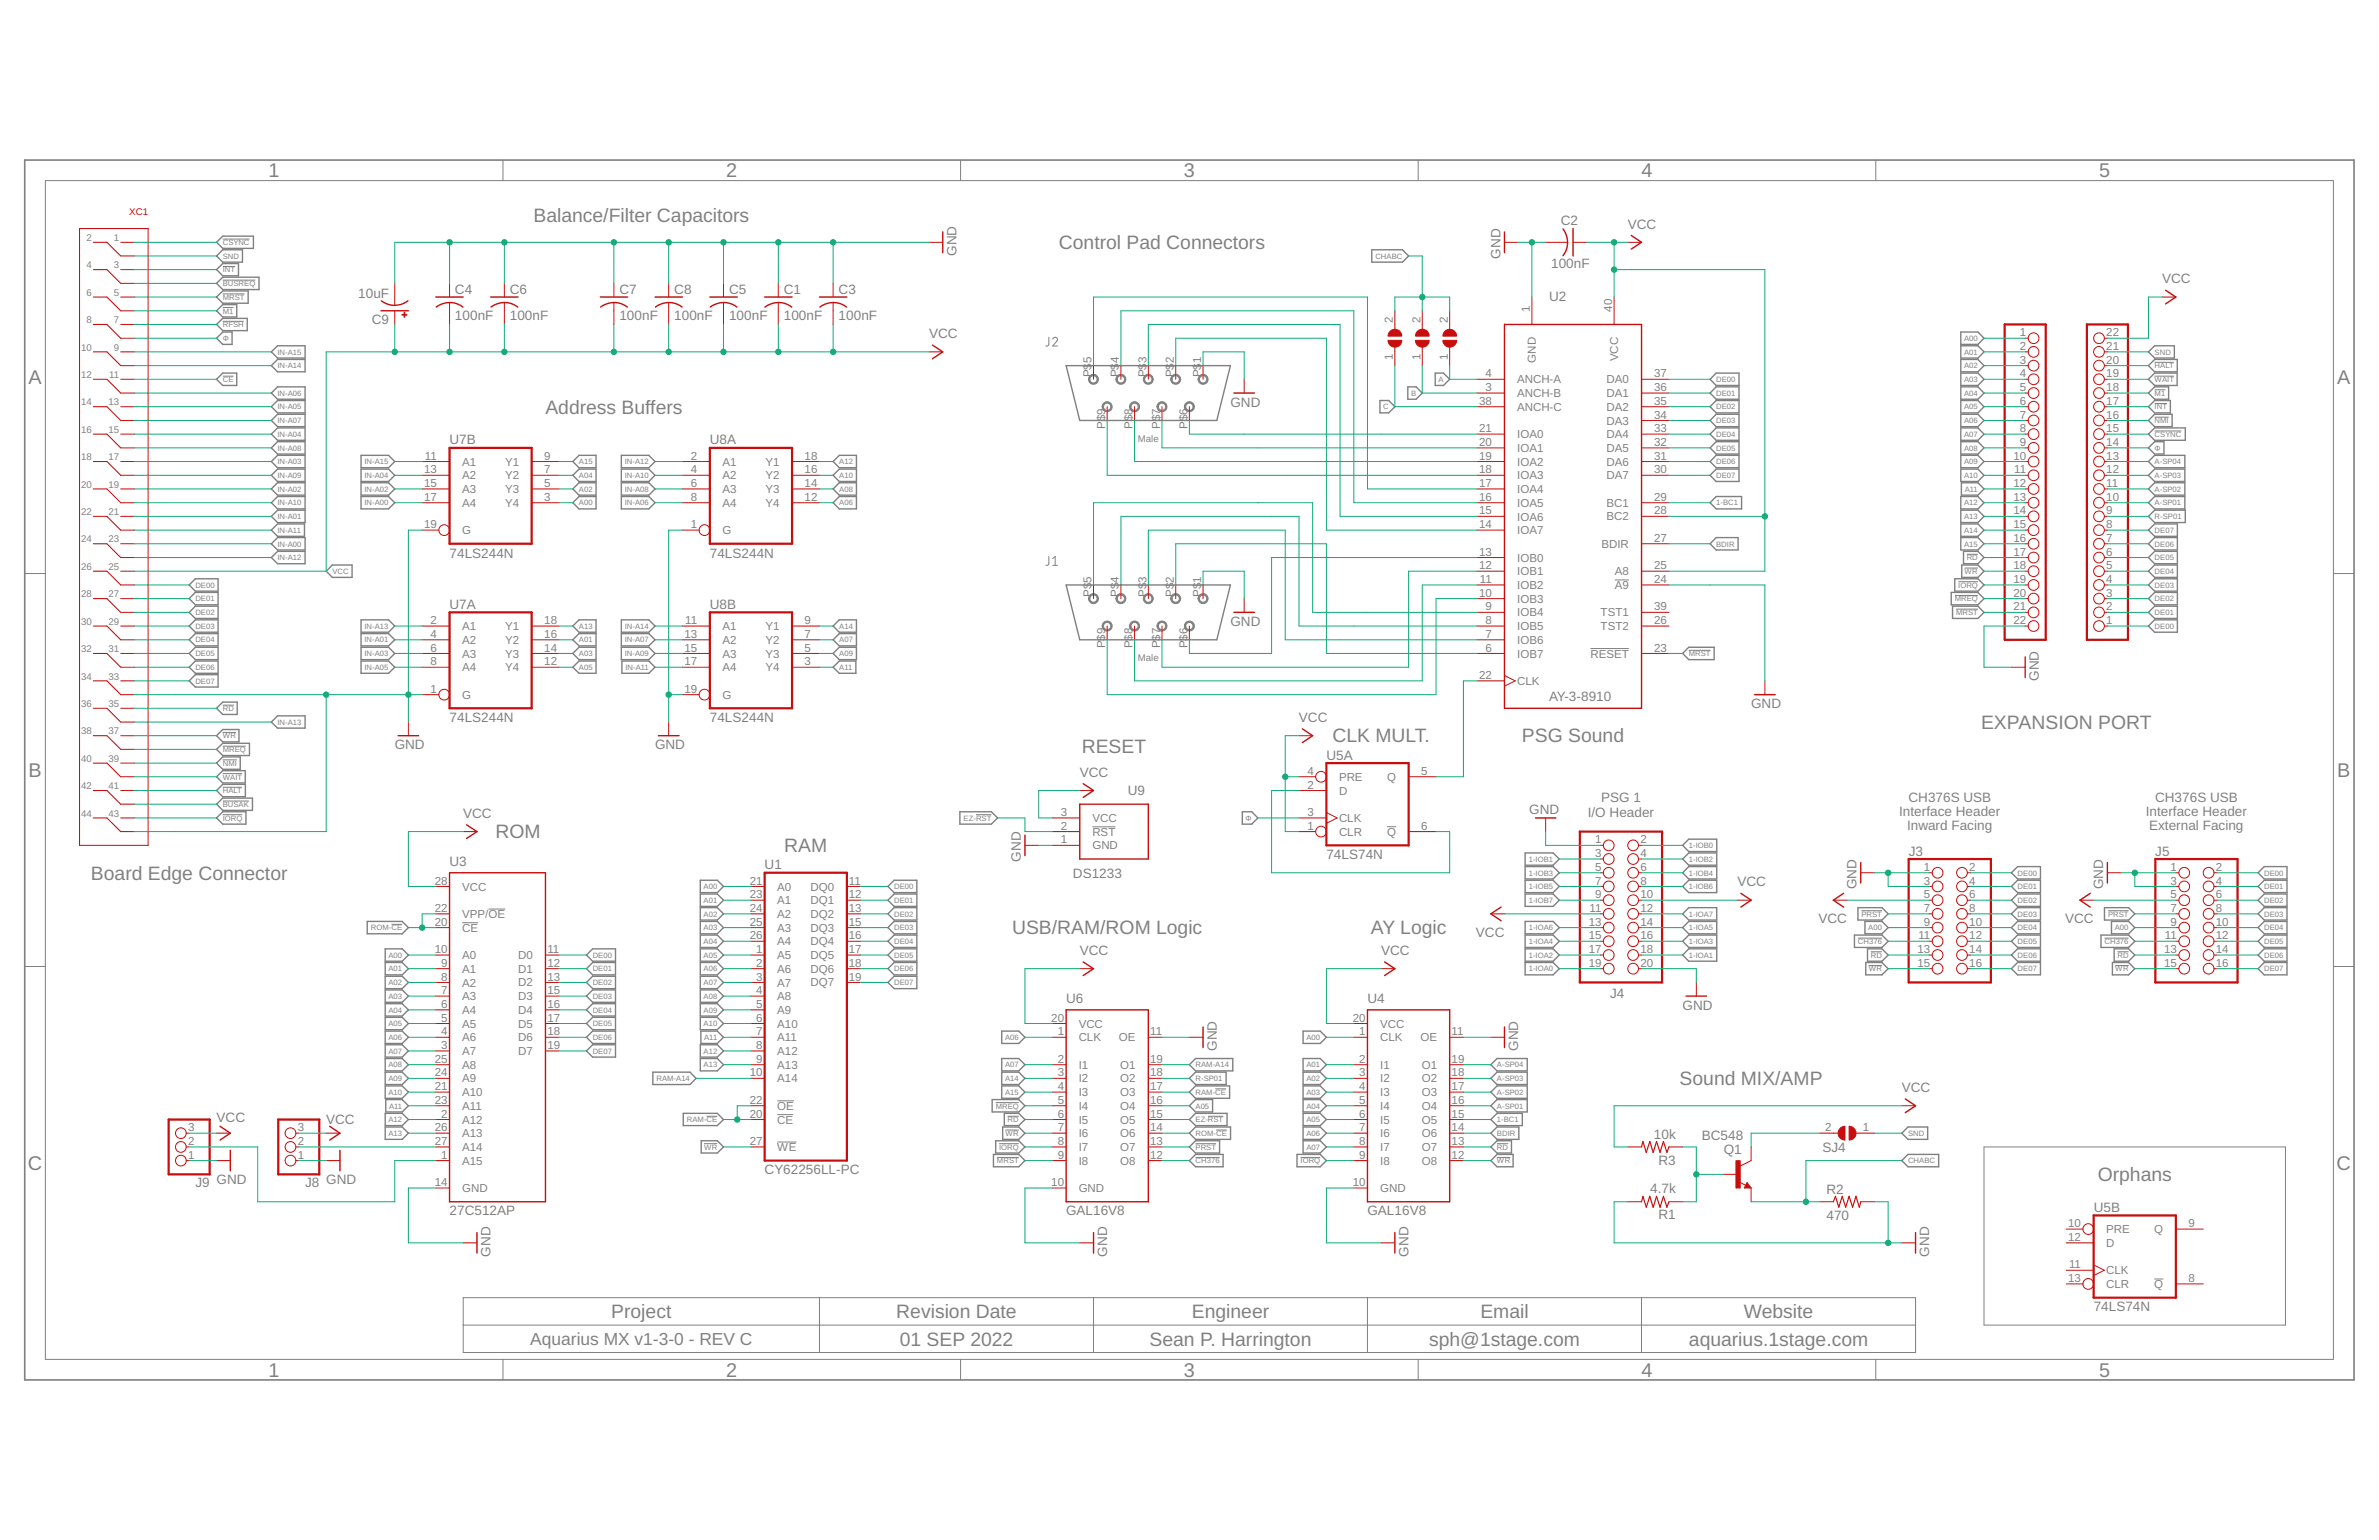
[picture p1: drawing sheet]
<svg xmlns="http://www.w3.org/2000/svg" width="432mm" height="279mm" viewBox="0 0 432 279" stroke-linecap="round" stroke-linejoin="round" font-family="sans-serif">
<defs><g id="words">
<g font-size="3.6" fill="#808080">
<text x="48.8" y="32.2">1</text>
<text x="131.8" y="32.2">2</text>
<text x="214.9" y="32.2">3</text>
<text x="297.9" y="32.2">4</text>
<text x="381" y="32.2">5</text>
<text x="5.2" y="69.7">A</text>
<text x="424.2" y="69.7">A</text>
<text x="5.2" y="141">B</text>
<text x="424.2" y="141">B</text>
<text x="5.1" y="212.3">C</text>
<text x="424.1" y="212.3">C</text>
<text x="48.8" y="249.8">1</text>
<text x="131.8" y="249.8">2</text>
<text x="214.9" y="249.8">3</text>
<text x="297.9" y="249.8">4</text>
<text x="381" y="249.8">5</text>
</g>
<g font-size="3.5" fill="#808080">
<text x="96.8" y="40.2">Balance/Filter Capacitors</text>
<text x="192.2" y="45.2">Control Pad Connectors</text>
<text x="99" y="75">Address Buffers</text>
<text x="196.3" y="136.7">RESET</text>
<text x="241.8" y="134.7">CLK MULT.</text>
<text x="276.2" y="134.7">PSG Sound</text>
<text x="359.6" y="132.2">EXPANSION PORT</text>
<text x="89.9" y="152.1">ROM</text>
<text x="142.4" y="154.6">RAM</text>
<text x="16.5" y="159.6">Board Edge Connector</text>
<text x="183.7" y="169.5">USB/RAM/ROM Logic</text>
<text x="248.8" y="169.5">AY Logic</text>
<text x="304.9" y="196.9">Sound MIX/AMP</text>
<text x="380.8" y="214.3">Orphans</text>
<text x="110.9" y="239.1">Project</text>
<text x="162.7" y="239.1">Revision Date</text>
<text x="216.3" y="239.1">Engineer</text>
<text x="268.7" y="239.1">Email</text>
<text x="316.5" y="239.1">Website</text>
<text x="163.3" y="244.1">01 SEP 2022</text>
<text x="208.6" y="244.1">Sean P. Harrington</text>
<text x="259.4" y="244.1">sph@1stage.com</text>
<text x="306.6" y="244.1">aquarius.1stage.com</text>
</g>
<text font-size="3.2" fill="#808080" x="96.3" y="244">Aquarius MX v1-3-0 - REV C</text>
<g font-size="2.5" fill="#808080">
<text x="283.3" y="40.8">C2</text>
<text x="295.5" y="41.5">VCC</text>
<text x="173.6" y="46.4" transform="rotate(-90 173.6 46.4)">GND</text>
<text x="272.3" y="46.9" transform="rotate(-90 272.3 46.9)">GND</text>
<text x="82.6" y="53.3">C4</text>
<text x="92.5" y="53.3">C6</text>
<text x="112.4" y="53.3">C7</text>
<text x="122.4" y="53.3">C8</text>
<text x="132.3" y="53.3">C5</text>
<text x="142.3" y="53.3">C1</text>
<text x="152.2" y="53.3">C3</text>
<text x="281.5" y="48.6">100nF</text>
<text x="392.4" y="51.4">VCC</text>
<text x="65" y="54">10uF</text>
<text x="67.5" y="58.7">C9</text>
<text x="82.6" y="58">100nF</text>
<text x="92.5" y="58">100nF</text>
<text x="112.4" y="58">100nF</text>
<text x="122.4" y="58">100nF</text>
<text x="132.3" y="58">100nF</text>
<text x="142.3" y="58">100nF</text>
<text x="152.2" y="58">100nF</text>
<text x="281.2" y="54.5">U2</text>
<text x="168.6" y="61.4">VCC</text>
<text x="223.3" y="73.8">GND</text>
<text x="81.6" y="80.6">U7B</text>
<text x="128.8" y="80.6">U8A</text>
<text x="81.6" y="101.1">74LS244N</text>
<text x="128.8" y="101.1">74LS244N</text>
<text x="81.6" y="110.5">U7A</text>
<text x="128.8" y="110.5">U8B</text>
<text x="223.3" y="113.6">GND</text>
<text x="370.1" y="123.5" transform="rotate(-90 370.1 123.5)">GND</text>
<text x="81.6" y="131">74LS244N</text>
<text x="128.8" y="131">74LS244N</text>
<text x="235.8" y="131">VCC</text>
<text x="281.2" y="127.3">AY-3-8910</text>
<text x="317.8" y="128.5">GND</text>
<text x="71.6" y="136">GND</text>
<text x="118.9" y="136">GND</text>
<text x="240.7" y="137.8">U5A</text>
<text x="196" y="140.9">VCC</text>
<text x="84.1" y="148.4">VCC</text>
<text x="204.7" y="144.3">U9</text>
<text x="277.6" y="147.6">GND</text>
<text x="288.2" y="148.1">I/O Header</text>
<text x="290.6" y="145.5">PSG 1</text>
<text x="344.7" y="148">Interface Header</text>
<text x="346.4" y="145.4">CH376S USB</text>
<text x="389.5" y="148">Interface Header</text>
<text x="391.1" y="145.4">CH376S USB</text>
<text x="240.7" y="155.9">74LS74N</text>
<text x="346.2" y="150.6">Inward Facing</text>
<text x="346.4" y="155.2">J3</text>
<text x="390.1" y="150.6">External Facing</text>
<text x="391.2" y="155.2">J5</text>
<text x="81.6" y="157.1">U3</text>
<text x="138.8" y="157.7">U1</text>
<text x="185.3" y="156.3" transform="rotate(-90 185.3 156.3)">GND</text>
<text x="194.7" y="159.2">DS1233</text>
<text x="315.4" y="160.8">VCC</text>
<text x="337" y="161.3" transform="rotate(-90 337 161.3)">GND</text>
<text x="381.7" y="161.3" transform="rotate(-90 381.7 161.3)">GND</text>
<text x="330.1" y="167.5">VCC</text>
<text x="374.8" y="167.5">VCC</text>
<text x="196" y="173.3">VCC</text>
<text x="250.7" y="173.3">VCC</text>
<text x="267.9" y="170">VCC</text>
<text x="193.5" y="182">U6</text>
<text x="248.2" y="182">U4</text>
<text x="292.2" y="181.1">J4</text>
<text x="305.4" y="183.2">GND</text>
<text x="220.9" y="190.7" transform="rotate(-90 220.9 190.7)">GND</text>
<text x="275.6" y="190.7" transform="rotate(-90 275.6 190.7)">GND</text>
<text x="39.3" y="203.6">VCC</text>
<text x="59.2" y="203.9">VCC</text>
<text x="345.2" y="198.1">VCC</text>
<text x="300.2" y="206.6">10k</text>
<text x="308.9" y="206.8">BC548</text>
<text x="312.9" y="209.3">Q1</text>
<text x="330.8" y="209.1">SJ4</text>
<text x="35.5" y="215.4">J9</text>
<text x="39.3" y="214.8">GND</text>
<text x="55.4" y="215.4">J8</text>
<text x="59.2" y="214.8">GND</text>
<text x="138.8" y="213.1">CY62256LL-PC</text>
<text x="301" y="211.3">R3</text>
<text x="81.6" y="220.5">27C512AP</text>
<text x="193.5" y="220.5">GAL16V8</text>
<text x="248.2" y="220.5">GAL16V8</text>
<text x="299.5" y="216.5">4.7k</text>
<text x="301" y="221.2">R1</text>
<text x="331.5" y="221.3">470</text>
<text x="331.5" y="216.6">R2</text>
<text x="380" y="219.9">U5B</text>
<text x="89" y="228" transform="rotate(-90 89 228)">GND</text>
<text x="201" y="228" transform="rotate(-90 201 228)">GND</text>
<text x="255.7" y="228" transform="rotate(-90 255.7 228)">GND</text>
<text x="350.2" y="228" transform="rotate(-90 350.2 228)">GND</text>
<text x="380" y="237.9">74LS74N</text>
</g>
<g font-size="2.1" fill="#808080">
<text x="252.8" y="58.5" transform="rotate(-90 252.8 58.5)">2</text>
<text x="257.8" y="58.5" transform="rotate(-90 257.8 58.5)">2</text>
<text x="262.8" y="58.5" transform="rotate(-90 262.8 58.5)">2</text>
<text x="277.7" y="56.6" transform="rotate(-90 277.7 56.6)">1</text>
<text x="292.6" y="56.6" transform="rotate(-90 292.6 56.6)">40</text>
<text x="198.1" y="65.9" transform="rotate(-90 198.1 65.9)">5</text>
<text x="203.1" y="65.9" transform="rotate(-90 203.1 65.9)">4</text>
<text x="208.1" y="65.9" transform="rotate(-90 208.1 65.9)">3</text>
<text x="213" y="65.9" transform="rotate(-90 213 65.9)">2</text>
<text x="218" y="65.9" transform="rotate(-90 218 65.9)">1</text>
<text x="252.8" y="65.4" transform="rotate(-90 252.8 65.4)">1</text>
<text x="257.8" y="65.4" transform="rotate(-90 257.8 65.4)">1</text>
<text x="262.8" y="65.4" transform="rotate(-90 262.8 65.4)">1</text>
<text x="278.8" y="65.8" transform="rotate(-90 278.8 65.8)">GND</text>
<text x="293.7" y="65.6" transform="rotate(-90 293.7 65.6)">VCC</text>
<text x="366.6" y="61">1</text>
<text x="366.6" y="63.5">2</text>
<text x="366.6" y="66">3</text>
<text x="382.3" y="66">20</text>
<text x="382.3" y="63.5">21</text>
<text x="382.3" y="61">22</text>
<text x="198.1" y="68.5" transform="rotate(-90 198.1 68.5)">P$</text>
<text x="203.1" y="68.5" transform="rotate(-90 203.1 68.5)">P$</text>
<text x="208.1" y="68.5" transform="rotate(-90 208.1 68.5)">P$</text>
<text x="213" y="68.5" transform="rotate(-90 213 68.5)">P$</text>
<text x="218" y="68.5" transform="rotate(-90 218 68.5)">P$</text>
<text x="269.6" y="68.5">4</text>
<text x="269.6" y="71">3</text>
<text x="275.4" y="69.6">ANCH-A</text>
<text x="291.6" y="69.6">DA0</text>
<text x="300.2" y="71">36</text>
<text x="300.2" y="68.5">37</text>
<text x="366.6" y="68.5">4</text>
<text x="366.6" y="71">5</text>
<text x="382.3" y="71">18</text>
<text x="382.3" y="68.5">19</text>
<text x="200.6" y="77.9" transform="rotate(-90 200.6 77.9)">P$9</text>
<text x="205.6" y="77.9" transform="rotate(-90 205.6 77.9)">P$8</text>
<text x="210.6" y="77.9" transform="rotate(-90 210.6 77.9)">P$7</text>
<text x="215.5" y="77.9" transform="rotate(-90 215.5 77.9)">P$6</text>
<text x="268.5" y="73.4">38</text>
<text x="275.4" y="72.1">ANCH-B</text>
<text x="275.4" y="74.5">ANCH-C</text>
<text x="291.6" y="77">DA3</text>
<text x="291.6" y="74.5">DA2</text>
<text x="291.6" y="72">DA1</text>
<text x="300.2" y="75.9">34</text>
<text x="300.2" y="73.4">35</text>
<text x="366.6" y="73.4">6</text>
<text x="366.6" y="75.9">7</text>
<text x="382.3" y="75.9">16</text>
<text x="382.3" y="73.4">17</text>
<text x="77.1" y="83.4">11</text>
<text x="98.8" y="83.4">9</text>
<text x="125.4" y="83.4">2</text>
<text x="146" y="83.4">18</text>
<text x="268.5" y="78.4">21</text>
<text x="268.5" y="80.9">20</text>
<text x="268.5" y="83.4">19</text>
<text x="275.4" y="79.5">IOA0</text>
<text x="275.4" y="82">IOA1</text>
<text x="291.6" y="82">DA5</text>
<text x="291.6" y="79.5">DA4</text>
<text x="300.2" y="83.4">31</text>
<text x="300.2" y="80.9">32</text>
<text x="300.2" y="78.4">33</text>
<text x="365.4" y="83.4">10</text>
<text x="366.6" y="78.4">8</text>
<text x="366.6" y="80.9">9</text>
<text x="382.3" y="83.4">13</text>
<text x="382.3" y="80.9">14</text>
<text x="382.3" y="78.4">15</text>
<text x="77" y="85.9">13</text>
<text x="77" y="88.4">15</text>
<text x="83.9" y="84.5">A1</text>
<text x="83.9" y="87">A2</text>
<text x="83.9" y="89.5">A3</text>
<text x="91.7" y="89.5">Y3</text>
<text x="91.7" y="87">Y2</text>
<text x="91.7" y="84.5">Y1</text>
<text x="98.8" y="88.4">5</text>
<text x="98.8" y="85.9">7</text>
<text x="125.4" y="85.9">4</text>
<text x="125.4" y="88.4">6</text>
<text x="131.1" y="84.5">A1</text>
<text x="131.1" y="87">A2</text>
<text x="131.1" y="89.5">A3</text>
<text x="138.9" y="89.5">Y3</text>
<text x="138.9" y="87">Y2</text>
<text x="138.9" y="84.5">Y1</text>
<text x="146" y="88.4">14</text>
<text x="146" y="85.9">16</text>
<text x="268.5" y="85.9">18</text>
<text x="268.5" y="88.4">17</text>
<text x="275.4" y="84.5">IOA2</text>
<text x="275.4" y="87">IOA3</text>
<text x="275.4" y="89.5">IOA4</text>
<text x="291.6" y="87">DA7</text>
<text x="291.6" y="84.5">DA6</text>
<text x="300.2" y="85.9">30</text>
<text x="365.4" y="88.4">12</text>
<text x="365.6" y="85.9">11</text>
<text x="382.3" y="88.4">11</text>
<text x="382.3" y="85.9">12</text>
<text x="77" y="95.8">19</text>
<text x="77" y="90.9">17</text>
<text x="83.9" y="91.9">A4</text>
<text x="91.7" y="91.9">Y4</text>
<text x="98.8" y="90.9">3</text>
<text x="125.4" y="95.8">1</text>
<text x="125.4" y="90.9">8</text>
<text x="131.1" y="91.9">A4</text>
<text x="138.9" y="91.9">Y4</text>
<text x="146" y="90.9">12</text>
<text x="268.5" y="90.9">16</text>
<text x="268.5" y="93.3">15</text>
<text x="268.5" y="95.8">14</text>
<text x="275.4" y="91.9">IOA5</text>
<text x="275.4" y="94.4">IOA6</text>
<text x="291.6" y="91.9">BC1</text>
<text x="291.6" y="94.4">BC2</text>
<text x="300.2" y="90.9">29</text>
<text x="300.2" y="93.3">28</text>
<text x="365.4" y="90.9">13</text>
<text x="365.4" y="93.3">14</text>
<text x="365.4" y="95.8">15</text>
<text x="382.3" y="95.8">8</text>
<text x="382.3" y="93.3">9</text>
<text x="382.3" y="90.9">10</text>
<text x="83.9" y="96.9">G</text>
<text x="131.1" y="96.9">G</text>
<text x="268.5" y="100.8">13</text>
<text x="275.4" y="96.9">IOA7</text>
<text x="275.4" y="101.9">IOB0</text>
<text x="290.7" y="99.4">BDIR</text>
<text x="300.2" y="98.3">27</text>
<text x="365.4" y="98.3">16</text>
<text x="365.4" y="100.8">17</text>
<text x="382.3" y="100.8">6</text>
<text x="382.3" y="98.3">7</text>
<text x="198.1" y="105.7" transform="rotate(-90 198.1 105.7)">5</text>
<text x="203.1" y="105.7" transform="rotate(-90 203.1 105.7)">4</text>
<text x="208.1" y="105.7" transform="rotate(-90 208.1 105.7)">3</text>
<text x="213" y="105.7" transform="rotate(-90 213 105.7)">2</text>
<text x="218" y="105.7" transform="rotate(-90 218 105.7)">1</text>
<text x="268.5" y="103.3">12</text>
<text x="268.6" y="105.8">11</text>
<text x="275.4" y="104.4">IOB1</text>
<text x="275.4" y="106.9">IOB2</text>
<text x="293.1" y="106.9">A9</text>
<text x="293.1" y="104.4">A8</text>
<text x="300.2" y="105.8">24</text>
<text x="300.2" y="103.3">25</text>
<text x="365.4" y="103.3">18</text>
<text x="365.4" y="105.8">19</text>
<text x="382.3" y="105.8">4</text>
<text x="382.3" y="103.3">5</text>
<text x="78.1" y="113.2">2</text>
<text x="98.8" y="113.2">18</text>
<text x="124.4" y="113.2">11</text>
<text x="146" y="113.2">9</text>
<text x="198.1" y="108.3" transform="rotate(-90 198.1 108.3)">P$</text>
<text x="203.1" y="108.3" transform="rotate(-90 203.1 108.3)">P$</text>
<text x="208.1" y="108.3" transform="rotate(-90 208.1 108.3)">P$</text>
<text x="213" y="108.3" transform="rotate(-90 213 108.3)">P$</text>
<text x="218" y="108.3" transform="rotate(-90 218 108.3)">P$</text>
<text x="268.5" y="108.3">10</text>
<text x="269.6" y="110.7">9</text>
<text x="269.6" y="113.2">8</text>
<text x="275.4" y="109.4">IOB3</text>
<text x="275.4" y="111.8">IOB4</text>
<text x="290.5" y="111.8">TST1</text>
<text x="300.2" y="113.2">26</text>
<text x="300.2" y="110.7">39</text>
<text x="365.4" y="108.3">20</text>
<text x="365.4" y="110.7">21</text>
<text x="365.4" y="113.2">22</text>
<text x="382.3" y="113.2">1</text>
<text x="382.3" y="110.7">2</text>
<text x="382.3" y="108.3">3</text>
<text x="78.1" y="115.7">4</text>
<text x="78.1" y="118.2">6</text>
<text x="83.9" y="114.3">A1</text>
<text x="83.9" y="116.8">A2</text>
<text x="83.9" y="119.3">A3</text>
<text x="91.7" y="119.3">Y3</text>
<text x="91.7" y="116.8">Y2</text>
<text x="91.7" y="114.3">Y1</text>
<text x="98.8" y="118.2">14</text>
<text x="98.8" y="115.7">16</text>
<text x="124.2" y="115.7">13</text>
<text x="124.2" y="118.2">15</text>
<text x="131.1" y="114.3">A1</text>
<text x="131.1" y="116.8">A2</text>
<text x="131.1" y="119.3">A3</text>
<text x="138.9" y="119.3">Y3</text>
<text x="138.9" y="116.8">Y2</text>
<text x="138.9" y="114.3">Y1</text>
<text x="146" y="118.2">5</text>
<text x="146" y="115.7">7</text>
<text x="200.6" y="117.7" transform="rotate(-90 200.6 117.7)">P$9</text>
<text x="205.6" y="117.7" transform="rotate(-90 205.6 117.7)">P$8</text>
<text x="210.6" y="117.7" transform="rotate(-90 210.6 117.7)">P$7</text>
<text x="215.5" y="117.7" transform="rotate(-90 215.5 117.7)">P$6</text>
<text x="269.6" y="115.7">7</text>
<text x="269.6" y="118.2">6</text>
<text x="275.4" y="114.3">IOB5</text>
<text x="275.4" y="116.8">IOB6</text>
<text x="275.4" y="119.3">IOB7</text>
<text x="288.7" y="119.3">RESET</text>
<text x="290.5" y="114.3">TST2</text>
<text x="300.2" y="118.2">23</text>
<text x="78.1" y="125.7">1</text>
<text x="78.1" y="120.7">8</text>
<text x="83.9" y="121.8">A4</text>
<text x="91.7" y="121.8">Y4</text>
<text x="98.8" y="120.7">12</text>
<text x="124.2" y="125.7">19</text>
<text x="124.2" y="120.7">17</text>
<text x="131.1" y="121.8">A4</text>
<text x="138.9" y="121.8">Y4</text>
<text x="146" y="120.7">3</text>
<text x="268.5" y="123.2">22</text>
<text x="275.4" y="124.3">CLK</text>
<text x="83.9" y="126.8">G</text>
<text x="131.1" y="126.8">G</text>
<text x="237.3" y="143.1">2</text>
<text x="237.3" y="140.6">4</text>
<text x="243" y="141.7">PRE</text>
<text x="251.8" y="141.7">Q</text>
<text x="258" y="140.6">5</text>
<text x="192.5" y="148">3</text>
<text x="198.3" y="149.1">VCC</text>
<text x="237.3" y="148">3</text>
<text x="243" y="144.2">D</text>
<text x="243" y="149.1">CLK</text>
<text x="192.5" y="153">1</text>
<text x="192.5" y="150.5">2</text>
<text x="198.3" y="154.1">GND</text>
<text x="198.3" y="151.6">RST</text>
<text x="237.3" y="150.5">1</text>
<text x="243" y="151.6">CLR</text>
<text x="251.8" y="151.6">Q</text>
<text x="258" y="150.5">6</text>
<text x="289.5" y="153">1</text>
<text x="289.5" y="155.5">3</text>
<text x="297.7" y="153">2</text>
<text x="297.7" y="155.5">4</text>
<text x="78.9" y="160.5">28</text>
<text x="83.9" y="161.6">VCC</text>
<text x="136.1" y="160.5">21</text>
<text x="141.1" y="161.6">A0</text>
<text x="147.1" y="161.6">DQ0</text>
<text x="154.1" y="160.5">11</text>
<text x="289.5" y="158">5</text>
<text x="289.5" y="160.5">7</text>
<text x="297.7" y="158">6</text>
<text x="297.7" y="160.5">8</text>
<text x="349.2" y="158">1</text>
<text x="349.2" y="160.5">3</text>
<text x="357.4" y="158">2</text>
<text x="357.4" y="160.5">4</text>
<text x="394" y="158">1</text>
<text x="394" y="160.5">3</text>
<text x="402.2" y="158">2</text>
<text x="402.2" y="160.5">4</text>
<text x="78.9" y="167.9">20</text>
<text x="78.9" y="165.5">22</text>
<text x="83.9" y="166.6">VPP/OE</text>
<text x="136.1" y="163">23</text>
<text x="136.1" y="165.5">24</text>
<text x="136.1" y="167.9">25</text>
<text x="141.1" y="164.1">A1</text>
<text x="141.1" y="166.6">A2</text>
<text x="147.1" y="164.1">DQ1</text>
<text x="147.1" y="166.5">DQ2</text>
<text x="154.1" y="163">12</text>
<text x="154.1" y="165.5">13</text>
<text x="154.1" y="167.9">15</text>
<text x="288.4" y="167.9">13</text>
<text x="288.5" y="165.5">11</text>
<text x="289.5" y="163">9</text>
<text x="297.7" y="163">10</text>
<text x="297.7" y="165.5">12</text>
<text x="297.7" y="167.9">14</text>
<text x="349.2" y="163">5</text>
<text x="349.2" y="165.5">7</text>
<text x="349.2" y="167.9">9</text>
<text x="357.4" y="163">6</text>
<text x="357.4" y="165.5">8</text>
<text x="357.4" y="167.9">10</text>
<text x="394" y="163">5</text>
<text x="394" y="165.5">7</text>
<text x="394" y="167.9">9</text>
<text x="402.2" y="163">6</text>
<text x="402.2" y="165.5">8</text>
<text x="402.2" y="167.9">10</text>
<text x="78.9" y="172.9">10</text>
<text x="83.9" y="169">CE</text>
<text x="99.3" y="172.9">11</text>
<text x="136.1" y="170.4">26</text>
<text x="137.3" y="172.9">1</text>
<text x="141.1" y="169">A3</text>
<text x="141.1" y="171.5">A4</text>
<text x="147.1" y="169">DQ3</text>
<text x="147.1" y="171.5">DQ4</text>
<text x="154.1" y="170.4">16</text>
<text x="154.1" y="172.9">17</text>
<text x="288.4" y="170.4">15</text>
<text x="288.4" y="172.9">17</text>
<text x="297.7" y="170.4">16</text>
<text x="297.7" y="172.9">18</text>
<text x="348" y="172.9">13</text>
<text x="348.2" y="170.4">11</text>
<text x="357.4" y="170.4">12</text>
<text x="357.4" y="172.9">14</text>
<text x="392.8" y="172.9">13</text>
<text x="393" y="170.4">11</text>
<text x="402.2" y="170.4">12</text>
<text x="402.2" y="172.9">14</text>
<text x="80.1" y="175.4">9</text>
<text x="80.1" y="177.9">8</text>
<text x="83.9" y="174">A0</text>
<text x="83.9" y="176.5">A1</text>
<text x="83.9" y="179">A2</text>
<text x="94" y="174">D0</text>
<text x="94" y="176.5">D1</text>
<text x="94" y="179">D2</text>
<text x="99.3" y="175.4">12</text>
<text x="99.3" y="177.9">13</text>
<text x="137.3" y="175.4">2</text>
<text x="137.3" y="177.9">3</text>
<text x="141.1" y="174">A5</text>
<text x="141.1" y="176.5">A6</text>
<text x="141.1" y="179">A7</text>
<text x="147.1" y="174">DQ5</text>
<text x="147.1" y="176.5">DQ6</text>
<text x="147.1" y="179">DQ7</text>
<text x="154.1" y="175.4">18</text>
<text x="154.1" y="177.9">19</text>
<text x="288.4" y="175.4">19</text>
<text x="297.7" y="175.4">20</text>
<text x="348" y="175.4">15</text>
<text x="357.4" y="175.4">16</text>
<text x="392.8" y="175.4">15</text>
<text x="402.2" y="175.4">16</text>
<text x="80.1" y="180.4">7</text>
<text x="80.1" y="182.9">6</text>
<text x="80.1" y="185.4">5</text>
<text x="83.9" y="181.5">A3</text>
<text x="83.9" y="184">A4</text>
<text x="94" y="181.5">D3</text>
<text x="94" y="183.9">D4</text>
<text x="99.3" y="180.4">15</text>
<text x="99.3" y="182.9">16</text>
<text x="99.3" y="185.4">17</text>
<text x="137.3" y="180.4">4</text>
<text x="137.3" y="182.9">5</text>
<text x="137.3" y="185.4">6</text>
<text x="141.1" y="181.5">A8</text>
<text x="141.1" y="184">A9</text>
<text x="190.8" y="185.4">20</text>
<text x="245.5" y="185.4">20</text>
<text x="80.1" y="187.8">4</text>
<text x="80.1" y="190.3">3</text>
<text x="83.9" y="186.4">A5</text>
<text x="83.9" y="188.9">A6</text>
<text x="83.9" y="191.4">A7</text>
<text x="94" y="186.4">D5</text>
<text x="94" y="188.9">D6</text>
<text x="94" y="191.4">D7</text>
<text x="99.3" y="187.8">18</text>
<text x="99.3" y="190.3">19</text>
<text x="137.3" y="187.8">7</text>
<text x="137.3" y="190.3">8</text>
<text x="141.1" y="186.4">A10</text>
<text x="141.1" y="188.9">A11</text>
<text x="141.1" y="191.4">A12</text>
<text x="192" y="187.8">1</text>
<text x="195.8" y="188.9">CLK</text>
<text x="195.8" y="186.4">VCC</text>
<text x="203.1" y="188.9">OE</text>
<text x="208.8" y="187.8">11</text>
<text x="246.7" y="187.8">1</text>
<text x="250.5" y="188.9">CLK</text>
<text x="250.5" y="186.4">VCC</text>
<text x="257.8" y="188.9">OE</text>
<text x="263.5" y="187.8">11</text>
<text x="78.9" y="192.8">25</text>
<text x="78.9" y="195.3">24</text>
<text x="78.9" y="197.8">21</text>
<text x="83.9" y="193.9">A8</text>
<text x="83.9" y="196.4">A9</text>
<text x="136.1" y="195.3">10</text>
<text x="137.3" y="192.8">9</text>
<text x="141.1" y="193.9">A13</text>
<text x="141.1" y="196.4">A14</text>
<text x="192" y="192.8">2</text>
<text x="192" y="195.3">3</text>
<text x="192" y="197.8">4</text>
<text x="195.8" y="193.9">I1</text>
<text x="195.8" y="196.4">I2</text>
<text x="203.3" y="193.9">O1</text>
<text x="203.3" y="196.4">O2</text>
<text x="208.8" y="192.8">19</text>
<text x="208.8" y="195.3">18</text>
<text x="208.8" y="197.8">17</text>
<text x="246.7" y="192.8">2</text>
<text x="246.7" y="195.3">3</text>
<text x="246.7" y="197.8">4</text>
<text x="250.5" y="193.9">I1</text>
<text x="250.5" y="196.4">I2</text>
<text x="258" y="193.9">O1</text>
<text x="258" y="196.4">O2</text>
<text x="263.5" y="192.8">19</text>
<text x="263.5" y="195.3">18</text>
<text x="263.5" y="197.8">17</text>
<text x="78.9" y="200.3">23</text>
<text x="80.1" y="202.8">2</text>
<text x="83.9" y="198.9">A10</text>
<text x="83.9" y="201.4">A11</text>
<text x="83.9" y="203.9">A12</text>
<text x="136.1" y="200.3">22</text>
<text x="136.1" y="202.8">20</text>
<text x="141.1" y="201.4">OE</text>
<text x="141.1" y="203.9">CE</text>
<text x="192" y="200.3">5</text>
<text x="192" y="202.8">6</text>
<text x="195.8" y="198.9">I3</text>
<text x="195.8" y="201.4">I4</text>
<text x="195.8" y="203.9">I5</text>
<text x="203.3" y="198.9">O3</text>
<text x="203.3" y="201.4">O4</text>
<text x="203.3" y="203.8">O5</text>
<text x="208.8" y="200.3">16</text>
<text x="208.8" y="202.8">15</text>
<text x="246.7" y="200.3">5</text>
<text x="246.7" y="202.8">6</text>
<text x="250.5" y="198.9">I3</text>
<text x="250.5" y="201.4">I4</text>
<text x="250.5" y="203.9">I5</text>
<text x="258" y="198.9">O3</text>
<text x="258" y="201.4">O4</text>
<text x="258" y="203.8">O5</text>
<text x="263.5" y="200.3">16</text>
<text x="263.5" y="202.8">15</text>
<text x="34.1" y="207.7">2</text>
<text x="34.1" y="205.2">3</text>
<text x="54" y="207.7">2</text>
<text x="54" y="205.2">3</text>
<text x="78.9" y="207.7">27</text>
<text x="78.9" y="205.2">26</text>
<text x="83.9" y="208.8">A14</text>
<text x="83.9" y="206.3">A13</text>
<text x="136.1" y="207.7">27</text>
<text x="141.1" y="208.8">WE</text>
<text x="192" y="205.2">7</text>
<text x="192" y="207.7">8</text>
<text x="195.8" y="206.3">I6</text>
<text x="195.8" y="208.8">I7</text>
<text x="203.3" y="206.3">O6</text>
<text x="203.3" y="208.8">O7</text>
<text x="208.8" y="205.2">14</text>
<text x="208.8" y="207.7">13</text>
<text x="246.7" y="205.2">7</text>
<text x="246.7" y="207.7">8</text>
<text x="250.5" y="206.3">I6</text>
<text x="250.5" y="208.8">I7</text>
<text x="258" y="206.3">O6</text>
<text x="258" y="208.8">O7</text>
<text x="263.5" y="205.2">14</text>
<text x="263.5" y="207.7">13</text>
<text x="331.2" y="205.2">2</text>
<text x="338.1" y="205.2">1</text>
<text x="34.1" y="210.2">1</text>
<text x="54" y="210.2">1</text>
<text x="78.9" y="215.2">14</text>
<text x="80.1" y="210.2">1</text>
<text x="83.9" y="211.3">A15</text>
<text x="190.8" y="215.2">10</text>
<text x="192" y="210.2">9</text>
<text x="195.8" y="211.3">I8</text>
<text x="203.3" y="211.3">O8</text>
<text x="208.8" y="210.2">12</text>
<text x="245.5" y="215.2">10</text>
<text x="246.7" y="210.2">9</text>
<text x="250.5" y="211.3">I8</text>
<text x="258" y="211.3">O8</text>
<text x="263.5" y="210.2">12</text>
<text x="83.9" y="216.3">GND</text>
<text x="195.8" y="216.3">GND</text>
<text x="250.5" y="216.3">GND</text>
<text x="375.4" y="225.1">12</text>
<text x="375.4" y="222.7">10</text>
<text x="382.3" y="226.2">D</text>
<text x="382.3" y="223.7">PRE</text>
<text x="391" y="223.7">Q</text>
<text x="397.2" y="222.7">9</text>
<text x="375.4" y="232.6">13</text>
<text x="375.5" y="230.1">11</text>
<text x="382.3" y="233.7">CLR</text>
<text x="382.3" y="231.2">CLK</text>
<text x="391" y="233.7">Q</text>
<text x="397.2" y="232.6">8</text>
</g>
<text font-size="1.8" fill="#c90d0c" x="23.4" y="39">XC1</text>
<g font-size="1.8" fill="#808080">
<text x="15.7" y="43.7">2</text>
<text x="20.7" y="43.7">1</text>
<text x="15.7" y="48.7">4</text>
<text x="15.7" y="53.7">6</text>
<text x="20.7" y="48.7">3</text>
<text x="20.7" y="53.7">5</text>
<text x="15.7" y="58.6">8</text>
<text x="20.7" y="58.6">7</text>
<text x="14.7" y="63.6">10</text>
<text x="20.7" y="63.6">9</text>
<text x="14.7" y="68.6">12</text>
<text x="19.8" y="68.6">11</text>
<text x="14.7" y="73.5">14</text>
<text x="19.7" y="73.5">13</text>
<text x="14.7" y="78.5">16</text>
<text x="14.7" y="83.5">18</text>
<text x="19.7" y="78.5">15</text>
<text x="19.7" y="83.5">17</text>
<text x="206.5" y="80.1">Male</text>
<text x="14.7" y="88.5">20</text>
<text x="19.7" y="88.5">19</text>
<text x="14.7" y="93.4">22</text>
<text x="19.7" y="93.4">21</text>
<text x="14.7" y="98.4">24</text>
<text x="19.7" y="98.4">23</text>
<text x="14.7" y="103.4">26</text>
<text x="19.7" y="103.4">25</text>
<text x="14.7" y="108.4">28</text>
<text x="14.7" y="113.3">30</text>
<text x="19.7" y="108.4">27</text>
<text x="19.7" y="113.3">29</text>
<text x="14.7" y="118.3">32</text>
<text x="19.7" y="118.3">31</text>
<text x="206.5" y="119.9">Male</text>
<text x="14.7" y="123.3">34</text>
<text x="19.7" y="123.3">33</text>
<text x="14.7" y="128.3">36</text>
<text x="19.7" y="128.3">35</text>
<text x="14.7" y="133.2">38</text>
<text x="19.7" y="133.2">37</text>
<text x="14.7" y="138.2">40</text>
<text x="14.7" y="143.2">42</text>
<text x="19.7" y="138.2">39</text>
<text x="19.7" y="143.2">41</text>
<text x="14.7" y="148.1">44</text>
<text x="19.7" y="148.1">43</text>
</g>
<g font-size="1.4" fill="#808080">
<text x="40.4" y="44.5">CSYNC</text>
<text x="40.4" y="46.9">SND</text>
<text x="249.6" y="46.9">CHABC</text>
<text x="40.4" y="49.4">INT</text>
<text x="40.4" y="51.9">BUSREQ</text>
<text x="40.4" y="54.4">MRST</text>
<text x="40.4" y="56.9">M1</text>
<text x="40.4" y="59.4">RFSH</text>
<text x="40.4" y="61.9">Φ</text>
<text x="50.4" y="64.3">IN-A15</text>
<text x="356.5" y="64.3">A01</text>
<text x="356.5" y="61.9">A00</text>
<text x="391.1" y="64.3">SND</text>
<text x="40.4" y="69.3">CE</text>
<text x="50.4" y="71.8">IN-A06</text>
<text x="50.4" y="66.8">IN-A14</text>
<text x="256.1" y="71.8">B</text>
<text x="261.1" y="69.3">A</text>
<text x="311.5" y="69.3">DE00</text>
<text x="311.5" y="71.8">DE01</text>
<text x="356.5" y="71.8">A04</text>
<text x="356.5" y="69.3">A03</text>
<text x="356.5" y="66.8">A02</text>
<text x="391.1" y="71.8">M1</text>
<text x="391.1" y="69.3">WAIT</text>
<text x="391.1" y="66.8">HALT</text>
<text x="50.4" y="74.3">IN-A05</text>
<text x="50.4" y="76.8">IN-A07</text>
<text x="251" y="74.3">C</text>
<text x="311.5" y="74.3">DE02</text>
<text x="311.5" y="76.8">DE03</text>
<text x="356.5" y="76.8">A06</text>
<text x="356.5" y="74.3">A05</text>
<text x="391.1" y="74.3">INT</text>
<text x="391.1" y="76.8">NMI</text>
<text x="50.4" y="79.3">IN-A04</text>
<text x="50.4" y="81.8">IN-A08</text>
<text x="311.5" y="79.3">DE04</text>
<text x="311.5" y="81.8">DE05</text>
<text x="356.5" y="79.3">A07</text>
<text x="356.5" y="81.8">A08</text>
<text x="391.1" y="79.3">CSYNC</text>
<text x="391.1" y="81.8">Φ</text>
<text x="50.4" y="89.2">IN-A02</text>
<text x="50.4" y="84.2">IN-A03</text>
<text x="50.4" y="86.7">IN-A09</text>
<text x="66.2" y="89.2">IN-A02</text>
<text x="66.2" y="86.7">IN-A04</text>
<text x="66.2" y="84.2">IN-A15</text>
<text x="105.1" y="84.2">A15</text>
<text x="105.1" y="86.7">A04</text>
<text x="105.1" y="89.2">A02</text>
<text x="113.4" y="84.2">IN-A12</text>
<text x="113.4" y="86.7">IN-A10</text>
<text x="113.4" y="89.2">IN-A08</text>
<text x="152.3" y="89.2">A08</text>
<text x="152.3" y="86.7">A10</text>
<text x="152.3" y="84.2">A12</text>
<text x="311.5" y="84.2">DE06</text>
<text x="311.5" y="86.7">DE07</text>
<text x="356.5" y="84.2">A09</text>
<text x="356.5" y="86.7">A10</text>
<text x="356.6" y="89.2">A11</text>
<text x="391.1" y="84.2">A-SP04</text>
<text x="391.1" y="86.7">A-SP03</text>
<text x="391.1" y="89.2">A-SP02</text>
<text x="50.4" y="94.2">IN-A01</text>
<text x="50.4" y="91.7">IN-A10</text>
<text x="66.2" y="91.7">IN-A00</text>
<text x="105.1" y="91.7">A00</text>
<text x="113.4" y="91.7">IN-A06</text>
<text x="152.3" y="91.7">A06</text>
<text x="311.5" y="91.7">1-BC1</text>
<text x="356.5" y="91.7">A12</text>
<text x="356.5" y="94.2">A13</text>
<text x="391.1" y="91.7">A-SP01</text>
<text x="391.1" y="94.2">R-SP01</text>
<text x="50.4" y="99.2">IN-A00</text>
<text x="50.4" y="101.6">IN-A12</text>
<text x="50.4" y="96.7">IN-A11</text>
<text x="311.5" y="99.2">BDIR</text>
<text x="356.5" y="99.2">A15</text>
<text x="356.5" y="96.7">A14</text>
<text x="357" y="101.6">RD</text>
<text x="391.1" y="101.6">DE05</text>
<text x="391.1" y="99.2">DE06</text>
<text x="391.1" y="96.7">DE07</text>
<text x="35.5" y="106.6">DE00</text>
<text x="60.3" y="104.1">VCC</text>
<text x="355.4" y="106.6">IORQ</text>
<text x="356.6" y="104.1">WR</text>
<text x="391.1" y="106.6">DE03</text>
<text x="391.1" y="104.1">DE04</text>
<text x="35.5" y="109.1">DE01</text>
<text x="35.5" y="111.6">DE02</text>
<text x="354.8" y="109.1">MREQ</text>
<text x="355" y="111.6">MRST</text>
<text x="391.1" y="111.6">DE01</text>
<text x="391.1" y="109.1">DE02</text>
<text x="35.5" y="114.1">DE03</text>
<text x="35.5" y="116.6">DE04</text>
<text x="35.5" y="119.1">DE05</text>
<text x="66.2" y="116.6">IN-A01</text>
<text x="66.2" y="119.1">IN-A03</text>
<text x="66.2" y="114.1">IN-A13</text>
<text x="105.1" y="119.1">A03</text>
<text x="105.1" y="116.6">A01</text>
<text x="105.1" y="114.1">A13</text>
<text x="113.4" y="114.1">IN-A14</text>
<text x="113.4" y="116.6">IN-A07</text>
<text x="113.4" y="119.1">IN-A09</text>
<text x="152.3" y="114.1">A14</text>
<text x="152.3" y="116.6">A07</text>
<text x="152.3" y="119.1">A09</text>
<text x="306.5" y="119.1">MRST</text>
<text x="391.1" y="114.1">DE00</text>
<text x="35.5" y="121.5">DE06</text>
<text x="35.5" y="124">DE07</text>
<text x="66.2" y="121.5">IN-A05</text>
<text x="105.1" y="121.5">A05</text>
<text x="113.5" y="121.5">IN-A11</text>
<text x="152.3" y="121.5">A11</text>
<text x="40.4" y="129">RD</text>
<text x="50.4" y="131.5">IN-A13</text>
<text x="40.4" y="134">WR</text>
<text x="40.4" y="136.5">MREQ</text>
<text x="40.4" y="138.9">NMI</text>
<text x="40.4" y="141.4">WAIT</text>
<text x="40.4" y="143.9">HALT</text>
<text x="40.4" y="146.4">BUSAK</text>
<text x="40.4" y="148.9">IORQ</text>
<text x="174.9" y="148.9">EZ-RST</text>
<text x="226.1" y="148.9">Φ</text>
<text x="306.5" y="153.9">1-IOB0</text>
<text x="127.7" y="161.3">A00</text>
<text x="162.3" y="161.3">DE00</text>
<text x="277.5" y="158.8">1-IOB3</text>
<text x="277.5" y="156.4">1-IOB1</text>
<text x="277.5" y="161.3">1-IOB5</text>
<text x="306.5" y="161.3">1-IOB6</text>
<text x="306.5" y="156.4">1-IOB2</text>
<text x="306.5" y="158.8">1-IOB4</text>
<text x="366.2" y="158.8">DE00</text>
<text x="366.2" y="161.3">DE01</text>
<text x="411" y="158.8">DE00</text>
<text x="411" y="161.3">DE01</text>
<text x="127.7" y="166.3">A02</text>
<text x="127.7" y="163.8">A01</text>
<text x="162.3" y="163.8">DE01</text>
<text x="162.3" y="166.3">DE02</text>
<text x="277.5" y="163.8">1-IOB7</text>
<text x="306.5" y="166.3">1-IOA7</text>
<text x="337.9" y="166.3">PRST</text>
<text x="366.2" y="163.8">DE02</text>
<text x="366.2" y="166.3">DE03</text>
<text x="382.6" y="166.3">PRST</text>
<text x="411" y="163.8">DE02</text>
<text x="411" y="166.3">DE03</text>
<text x="67.3" y="168.8">ROM-CE</text>
<text x="70.5" y="173.8">A00</text>
<text x="107.6" y="173.8">DE00</text>
<text x="127.7" y="171.3">A04</text>
<text x="127.7" y="168.8">A03</text>
<text x="127.7" y="173.8">A05</text>
<text x="162.3" y="168.8">DE03</text>
<text x="162.3" y="171.3">DE04</text>
<text x="162.3" y="173.8">DE05</text>
<text x="277.5" y="173.8">1-IOA2</text>
<text x="277.5" y="171.3">1-IOA4</text>
<text x="277.5" y="168.8">1-IOA6</text>
<text x="306.5" y="168.8">1-IOA5</text>
<text x="306.5" y="173.8">1-IOA1</text>
<text x="306.5" y="171.3">1-IOA3</text>
<text x="337.2" y="171.3">CH376</text>
<text x="339.1" y="168.8">A00</text>
<text x="339.6" y="173.8">RD</text>
<text x="366.2" y="168.8">DE04</text>
<text x="366.2" y="171.3">DE05</text>
<text x="366.2" y="173.8">DE06</text>
<text x="382" y="171.3">CH376</text>
<text x="383.9" y="168.8">A00</text>
<text x="384.3" y="173.8">RD</text>
<text x="411" y="168.8">DE04</text>
<text x="411" y="171.3">DE05</text>
<text x="411" y="173.8">DE06</text>
<text x="70.5" y="178.7">A02</text>
<text x="70.5" y="176.2">A01</text>
<text x="107.6" y="176.2">DE01</text>
<text x="107.6" y="178.7">DE02</text>
<text x="127.7" y="176.2">A06</text>
<text x="127.7" y="178.7">A07</text>
<text x="162.3" y="176.2">DE06</text>
<text x="162.3" y="178.7">DE07</text>
<text x="277.5" y="176.2">1-IOA0</text>
<text x="339.2" y="176.2">WR</text>
<text x="366.2" y="176.2">DE07</text>
<text x="383.9" y="176.2">WR</text>
<text x="411" y="176.2">DE07</text>
<text x="70.5" y="183.7">A04</text>
<text x="70.5" y="181.2">A03</text>
<text x="107.6" y="181.2">DE03</text>
<text x="107.6" y="183.7">DE04</text>
<text x="127.7" y="181.2">A08</text>
<text x="127.7" y="183.7">A09</text>
<text x="70.5" y="188.7">A06</text>
<text x="70.5" y="191.2">A07</text>
<text x="70.5" y="186.2">A05</text>
<text x="107.6" y="186.2">DE05</text>
<text x="107.6" y="188.7">DE06</text>
<text x="107.6" y="191.2">DE07</text>
<text x="127.7" y="186.2">A10</text>
<text x="127.7" y="191.2">A12</text>
<text x="127.8" y="188.7">A11</text>
<text x="182.4" y="188.7">A06</text>
<text x="237.1" y="188.7">A00</text>
<text x="70.5" y="193.7">A08</text>
<text x="70.5" y="196.1">A09</text>
<text x="119.2" y="196.1">RAM-A14</text>
<text x="127.7" y="193.7">A13</text>
<text x="182.4" y="196.1">A14</text>
<text x="182.4" y="193.7">A07</text>
<text x="217" y="193.7">RAM-A14</text>
<text x="217" y="196.1">R-SP01</text>
<text x="237.1" y="196.1">A02</text>
<text x="237.1" y="193.7">A01</text>
<text x="271.7" y="193.7">A-SP04</text>
<text x="271.7" y="196.1">A-SP03</text>
<text x="70.5" y="198.6">A10</text>
<text x="70.5" y="203.6">A12</text>
<text x="70.6" y="201.1">A11</text>
<text x="124.7" y="203.6">RAM-CE</text>
<text x="180.7" y="201.1">MREQ</text>
<text x="182.4" y="198.6">A15</text>
<text x="182.9" y="203.6">RD</text>
<text x="217" y="201.1">A05</text>
<text x="217" y="198.6">RAM-CE</text>
<text x="217" y="203.6">EZ-RST</text>
<text x="237.1" y="201.1">A04</text>
<text x="237.1" y="198.6">A03</text>
<text x="237.1" y="203.6">A05</text>
<text x="271.7" y="203.6">1-BC1</text>
<text x="271.7" y="198.6">A-SP02</text>
<text x="271.7" y="201.1">A-SP01</text>
<text x="70.5" y="206.1">A13</text>
<text x="127.8" y="208.6">WR</text>
<text x="181.4" y="208.6">IORQ</text>
<text x="182.5" y="206.1">WR</text>
<text x="217" y="206.1">ROM-CE</text>
<text x="217" y="208.6">PRST</text>
<text x="237.1" y="206.1">A06</text>
<text x="237.1" y="208.6">A07</text>
<text x="271.7" y="208.6">RD</text>
<text x="271.7" y="206.1">BDIR</text>
<text x="346.3" y="206.1">SND</text>
<text x="181" y="211.1">MRST</text>
<text x="217" y="211.1">CH376</text>
<text x="236.1" y="211.1">IORQ</text>
<text x="271.7" y="211.1">WR</text>
<text x="346.3" y="211.1">CHABC</text>
</g>
</g></defs>
<g fill="none" stroke="#808080" stroke-width=".18">
<path d="M8.2 32.8h415.3v213.8h-415.3zM91.3 29v3.8M174.3 29v3.8M257.4 29v3.8M340.5 29v3.8M40.4 43.4h4.9M40.4 48.3h2.3M40.4 50.8h5.9M40.4 53.3h4M40.4 55.8h2M40.4 58.3h3.8M40.4 68.2h2"/>
<path d="M190.4 61.2v1.4l-.2 .2h-.4M191.1 61.5a.43 .43 0 0 1 .6-.3 .43 .43 0 0 1 .1 .7l-.7 .9h.8M391.1 78.2h4.8M391.1 73.2h2.2M391.1 70.7h1.9M391.1 68.2h3.5M391.1 75.7h2.5M391.1 65.7h3.4M4.5 104.1h3.7M190.4 101v1.3l-.2 .2-.4 .1M191.1 102.6h.8M191.1 101.3l.4-.3v1.6"/>
<path d="M288.7 117.7h7M293.1 105.2h2.6M306.5 118h4M354.8 108h4.2M355 110.5h4M355.5 105.5h3.5M356.6 103.1h2.4M357 100.6h2M423.5 104.1h3.8M40.4 127.9h2.1M40.4 132.9h2.4M40.4 135.4h4.2"/>
<path d="M40.4 137.9h2.6M40.4 140.4h3.5M40.4 142.8h3.5M40.4 145.3h4.8M40.4 147.8h3.6M177.1 147.8h2.8M198.3 150h4.2M251.8 150h1.6M4.5 175.3h3.7M71.1 167.7h1.9M83.9 167.4h2.9M88.7 164.9h3"/>
<path d="M337.2 170.2h4.4M337.9 165.2h3.7M339.2 175.2h2.4M339.6 172.7h2M382 170.2h4.4M382.6 165.2h3.8M383.9 175.2h2.5M384.3 172.7h2.1M423.5 175.3h3.8M141.1 199.7h3M220.6 197.5h1.9M127.8 207.5h2.4"/>
<path d="M128.2 202.5h2M141.1 207.2h3.5M141.1 202.2h2.9M180.7 200h4.2M181 210h3.9M181.4 207.5h3.5M182.5 205h2.4M182.9 202.5h2M217 210h4.4M217 207.5h3.7M219.2 202.5h2.8M220.7 205h2"/>
<path d="M236.1 210h3.5M271.7 210h2.4M271.7 207.5h2M360.1 208.1h54.7v32.3h-54.7zM84.1 235.4h263.6v10h-263.6zM148.7 235.4v10M198.5 235.4v10M248.2 235.4v10M297.9 235.4v10M391 232.1h1.6M84.1 240.4h263.6M91.3 246.6v3.8"/>
<path d="M174.3 246.6v3.8M257.4 246.6v3.8M340.5 246.6v3.8"/>
</g>
<path d="M4.5 29h422.8v221.4h-422.8z" fill="none" stroke="#808080" stroke-width=".3"/>
<g fill="none" stroke="#808080" stroke-width=".25">
<path d="M39.3 46.4l1.1-1.1h3.6v2.3h-3.6zM39.3 48.9l1.1-1.1h2.9v2.2h-2.9zM39.3 51.4l1.1-1.1h6.6v2.2h-6.6zM39.3 53.9l1.1-1.1h4.6v2.2h-4.6zM39.3 56.4l1.1-1.1h2.6v2.2h-2.6zM39.3 58.9l1.1-1.1h4.5v2.2h-4.5zM40.4 42.8h5.6v2.3h-5.6l-1.1-1.1zM249 45.3h5.6l1.1 1.1-1.1 1.2h-5.6zM39.3 68.8l1.1-1.1h2.6v2.2h-2.6zM39.3 61.4l1.1-1.2h1.7v2.3h-1.7zM49.3 63.8l1.1-1.1h5v2.3h-5zM49.3 76.3l1.1-1.1h5v2.2h-5z"/>
<path d="M49.3 66.3l1.1-1.1h5v2.3h-5zM50.4 77.6h5v2.3h-5l-1.1-1.1zM50.4 72.7h5v2.2h-5l-1.1-1.1zM50.4 70.2h5v2.2h-5l-1.1-1.1zM193.5 66.3h29.8l-2.4 10h-24.9zM250.5 72.7h1.6l1.1 1.1-1.1 1.1h-1.6zM255.5 70.2h1.5l1.1 1.1-1.1 1.1h-1.5zM260.5 67.7h1.5l1.1 1.1-1.1 1.1h-1.5zM311.5 77.6h4.1v2.3h-4.1l-1.1-1.1zM311.5 72.7h4.1v2.2h-4.1l-1.1-1.1zM311.5 70.2h4.1v2.2h-4.1l-1.1-1.1zM311.5 67.7h4.1v2.2h-4.1l-1.1-1.1z"/>
<path d="M311.5 75.2h4.1v2.2h-4.1l-1.1-1.1zM355.9 77.6h3.1l1.1 1.2-1.1 1.1h-3.1zM355.9 62.7h3.1l1.1 1.1-1.1 1.2h-3.1zM355.9 72.7h3.1l1.1 1.1-1.1 1.1h-3.1zM355.9 70.2h3.1l1.1 1.1-1.1 1.1h-3.1zM355.9 60.2h3.1l1.1 1.2-1.1 1.1h-3.1zM355.9 65.2h3.1l1.1 1.1-1.1 1.2h-3.1zM355.9 67.7h3.1l1.1 1.1-1.1 1.1h-3.1zM355.9 75.2h3.1l1.1 1.1-1.1 1.1h-3.1zM390 78.8l1.1-1.2h5.5v2.3h-5.5zM390 63.8l1.1-1.1h3.6v2.3h-3.6zM390 73.8l1.1-1.1h2.8v2.2h-2.8z"/>
<path d="M390 71.3l1.1-1.1h2.5v2.2h-2.5zM390 76.3l1.1-1.1h3.2v2.2h-3.2zM391.1 67.7h4.1v2.2h-4.1l-1.1-1.1zM391.1 65.2h4.1v2.3h-4.1l-1.1-1.2zM49.3 96.2l1.1-1.1h4.9v2.2h-4.9zM49.3 93.7l1.1-1.1h5v2.2h-5zM50.4 80.1h5v2.3h-5l-1.1-1.1zM50.4 82.6h5v2.3h-5l-1.1-1.2zM50.4 97.5h5v2.3h-5l-1.1-1.1zM50.4 90.1h5v2.2h-5l-1.1-1.1zM50.4 85.1h5v2.3h-5l-1.1-1.2zM50.4 87.6h5v2.2h-5l-1.1-1.1z"/>
<path d="M65.5 82.6h5l1.1 1.1-1.1 1.2h-5zM65.5 90.1h5l1.1 1.1-1.1 1.1h-5zM65.5 85.1h5l1.1 1.1-1.1 1.2h-5zM65.5 87.6h5l1.1 1.1-1.1 1.1h-5zM104 83.7l1.1-1.1h3.1v2.3h-3.1zM104 86.2l1.1-1.1h3.1v2.3h-3.1zM104 88.7l1.1-1.1h3.1v2.2h-3.1zM104 91.2l1.1-1.1h3.1v2.2h-3.1zM112.8 82.6h5l1.1 1.1-1.1 1.2h-5zM112.8 90.1h5l1.1 1.1-1.1 1.1h-5zM112.8 85.1h5l1.1 1.1-1.1 1.2h-5zM112.8 87.6h5l1.1 1.1-1.1 1.1h-5z"/>
<path d="M151.2 86.2l1.1-1.1h3.1v2.3h-3.1zM151.2 88.7l1.1-1.1h3.1v2.2h-3.1zM151.2 91.2l1.1-1.1h3.1v2.2h-3.1zM152.3 82.6h3.1v2.3h-3.1l-1.1-1.2zM311.5 80.1h4.1v2.3h-4.1l-1.1-1.1zM311.5 82.6h4.1v2.3h-4.1l-1.1-1.2zM311.5 97.5h4v2.3h-4l-1.1-1.1zM311.5 90.1h4.6v2.2h-4.6l-1.1-1.1zM311.5 85.1h4.1v2.3h-4.1l-1.1-1.2zM355.9 80.1h3.1l1.1 1.2-1.1 1.1h-3.1zM355.9 82.6h3.1l1.1 1.1-1.1 1.2h-3.1zM355.9 97.5h3.1l1.1 1.2-1.1 1.1h-3.1z"/>
<path d="M355.9 85.1h3.1l1.1 1.1-1.1 1.2h-3.1zM355.9 90.1h3.1l1.1 1.1-1.1 1.1h-3.1zM355.9 92.6h3.1l1.1 1.1-1.1 1.1h-3.1zM355.9 95.1h3.1l1.1 1.1-1.1 1.1h-3.1zM356 87.6h3l1.1 1.1-1.1 1.1h-3zM390 93.7l1.1-1.1h5.5v2.2h-5.5zM391.1 80.1h1.7v2.3h-1.7l-1.1-1.1zM391.1 82.6h5.5v2.3h-5.5l-1.1-1.2zM391.1 97.5h4.1v2.3h-4.1l-1.1-1.1zM391.1 95.1h4.1v2.2h-4.1l-1.1-1.1zM391.1 90.1h5.5v2.2h-5.5l-1.1-1.1zM391.1 85.1h5.5v2.3h-5.5l-1.1-1.2z"/>
<path d="M391.1 87.6h5.5v2.2h-5.5l-1.1-1.1zM34.3 111.1l1.2-1.1h4.1v2.2h-4.1zM34.3 106.1l1.2-1.1h4.1v2.3h-4.1zM34.3 108.6l1.2-1.1h4.1v2.2h-4.1zM35.5 117.4h4.1v2.3h-4.1l-1.2-1.1zM35.5 112.5h4.1v2.2h-4.1l-1.2-1.1zM35.5 115h4.1v2.2h-4.1l-1.2-1.1zM35.5 119.9h4.1v2.3h-4.1l-1.2-1.1zM49.3 101.2l1.1-1.2h5v2.3h-5zM59.2 103.6l1.1-1.1h3.6v2.3h-3.6zM65.5 117.4h5l1.1 1.2-1.1 1.1h-5zM65.5 112.5h5l1.1 1.1-1.1 1.1h-5z"/>
<path d="M65.5 115h5l1.1 1.1-1.1 1.1h-5zM65.5 119.9h5l1.1 1.2-1.1 1.1h-5zM104 113.6l1.1-1.1h3.1v2.2h-3.1zM104 116.1l1.1-1.1h3.1v2.2h-3.1zM105.1 117.4h3.1v2.3h-3.1l-1.1-1.1zM112.8 117.4h5l1.1 1.2-1.1 1.1h-5zM112.8 112.5h5l1.1 1.1-1.1 1.1h-5zM112.8 115h5l1.1 1.1-1.1 1.1h-5zM112.9 119.9h4.9l1.1 1.2-1.1 1.1h-4.9zM151.2 113.6l1.1-1.1h3.1v2.2h-3.1zM151.2 116.1l1.1-1.1h3.1v2.2h-3.1zM152.3 117.4h3.1v2.3h-3.1l-1.1-1.1z"/>
<path d="M193.5 106.1h29.8l-2.4 10h-24.9zM306.5 117.4h4.6v2.3h-4.6l-1.1-1.1zM354.2 107.5h4.8l1.1 1.1-1.1 1.1h-4.8zM354.4 110h4.6l1.1 1.1-1.1 1.1h-4.6zM354.8 105h4.2l1.1 1.1-1.1 1.2h-4.2zM356.1 102.5h2.9l1.1 1.1-1.1 1.2h-2.9zM356.4 100h2.6l1.1 1.2-1.1 1.1h-2.6zM390 101.2l1.1-1.2h4.1v2.3h-4.1zM390 108.6l1.1-1.1h4.1v2.2h-4.1zM391.1 110h4.1v2.2h-4.1l-1.1-1.1zM391.1 112.5h4.1v2.2h-4.1l-1.1-1.1zM391.1 102.5h4.1v2.3h-4.1l-1.1-1.2z"/>
<path d="M391.1 105h4.1v2.3h-4.1l-1.1-1.2zM34.3 123.5l1.2-1.1h4.1v2.3h-4.1zM39.3 128.5l1.1-1.1h2.7v2.2h-2.7zM39.3 133.5l1.1-1.1h3v2.2h-3zM39.3 136l1.1-1.1h4.9v2.2h-4.9zM39.3 138.5l1.1-1.2h3.2v2.3h-3.2zM49.3 131l1.1-1.1h5v2.2h-5zM104 121.1l1.1-1.2h3.1v2.3h-3.1zM151.2 121.1l1.1-1.2h3v2.3h-3zM39.3 148.4l1.1-1.1h4.2v2.2h-4.2zM39.3 140.9l1.1-1.1h4.1v2.2h-4.1zM39.3 143.4l1.1-1.1h4.1v2.2h-4.1z"/>
<path d="M39.3 145.9l1.1-1.1h5.4v2.2h-5.4zM127.1 159.7h3.1l1.1 1.1-1.1 1.1h-3.1zM174.2 147.3h5.7l1.2 1.1-1.2 1.1h-5.7zM225.5 147.3h1.7l1.1 1.1-1.1 1.1h-1.7zM276.8 157.2h5.1l1.1 1.1-1.1 1.2h-5.1zM276.8 154.7h5.1l1.1 1.2-1.1 1.1h-5.1zM276.8 159.7h5.1l1.1 1.1-1.1 1.1h-5.1zM305.4 155.9l1.1-1.2h5.1v2.3h-5.1zM306.5 159.7h5.1v2.2h-5.1l-1.1-1.1zM306.5 157.2h5.1v2.3h-5.1l-1.1-1.2zM306.5 152.3h5.1v2.2h-5.1l-1.1-1.1zM366.2 157.2h4.2v2.3h-4.2l-1.1-1.2z"/>
<path d="M411 157.2h4.1v2.3h-4.1l-1.1-1.2zM66.7 167.2h6.3l1.1 1.1-1.1 1.1h-6.3zM69.9 174.6h3.1l1.1 1.1-1.1 1.2h-3.1zM69.9 172.1h3.1l1.1 1.2-1.1 1.1h-3.1zM69.9 177.1h3.1l1.1 1.1-1.1 1.2h-3.1zM69.9 179.6h3.1l1.1 1.1-1.1 1.1h-3.1zM106.4 175.7l1.2-1.1h4.1v2.3h-4.1zM106.4 173.3l1.2-1.2h4.1v2.3h-4.1zM107.6 177.1h4.1v2.3h-4.1l-1.2-1.2zM127.1 174.6h3.1l1.1 1.1-1.1 1.2h-3.1zM127.1 162.2h3.1l1.1 1.1-1.1 1.1h-3.1zM127.1 164.7h3.1l1.1 1.1-1.1 1.1h-3.1z"/>
<path d="M127.1 167.2h3.1l1.1 1.1-1.1 1.1h-3.1zM127.1 169.7h3.1l1.1 1.1-1.1 1.1h-3.1zM127.1 172.1h3.1l1.1 1.2-1.1 1.1h-3.1zM127.1 177.1h3.1l1.1 1.1-1.1 1.2h-3.1zM127.1 179.6h3.1l1.1 1.1-1.1 1.1h-3.1zM161.2 175.7l1.1-1.1h4.1v2.3h-4.1zM161.2 178.2l1.1-1.1h4.1v2.3h-4.1zM161.2 170.8l1.1-1.1h4.1v2.2h-4.1zM161.2 168.3l1.1-1.1h4.1v2.2h-4.1zM161.2 165.8l1.1-1.1h4.1v2.2h-4.1zM161.2 163.3l1.1-1.1h4.1v2.2h-4.1zM161.2 160.8l1.1-1.1h4.1v2.2h-4.1z"/>
<path d="M161.2 173.3l1.1-1.2h4.1v2.3h-4.1zM276.8 174.6h5.1l1.1 1.1-1.1 1.2h-5.1zM276.8 162.2h5.1l1.1 1.1-1.1 1.1h-5.1zM276.8 169.7h5.1l1.1 1.1-1.1 1.1h-5.1zM276.8 167.2h5.1l1.1 1.1-1.1 1.1h-5.1zM276.8 172.1h5.1l1.1 1.2-1.1 1.1h-5.1zM306.5 169.7h5.1v2.2h-5.1l-1.1-1.1zM306.5 167.2h5.1v2.2h-5.1l-1.1-1.1zM306.5 164.7h5.1v2.2h-5.1l-1.1-1.1zM306.5 172.1h5.1v2.3h-5.1l-1.1-1.1zM336.6 169.7h5l1.1 1.1-1.1 1.1h-5zM337.2 164.7h4.4l1.1 1.1-1.1 1.1h-4.4z"/>
<path d="M338.5 167.2h3.1l1.1 1.1-1.1 1.1h-3.1zM338.6 174.6h3l1.1 1.1-1.1 1.2h-3zM339 172.1h2.6l1.1 1.2-1.1 1.1h-2.6zM365.1 175.7l1.1-1.1h4.2v2.3h-4.2zM365.1 170.8l1.1-1.1h4.2v2.2h-4.2zM365.1 165.8l1.1-1.1h4.2v2.2h-4.2zM365.1 163.3l1.1-1.1h4.2v2.2h-4.2zM365.1 160.8l1.1-1.1h4.2v2.2h-4.2zM366.2 167.2h4.2v2.2h-4.2l-1.1-1.1zM366.2 172.1h4.2v2.3h-4.2l-1.1-1.1zM381.3 169.7h5.1l1.1 1.1-1.1 1.1h-5.1zM382 164.7h4.4l1.1 1.1-1.1 1.1h-4.4z"/>
<path d="M383.2 167.2h3.2l1.1 1.1-1.1 1.1h-3.2zM383.4 174.6h3l1.1 1.1-1.1 1.2h-3zM383.7 172.1h2.7l1.1 1.2-1.1 1.1h-2.7zM409.9 175.7l1.1-1.1h4.1v2.3h-4.1zM409.9 170.8l1.1-1.1h4.1v2.2h-4.1zM409.9 165.8l1.1-1.1h4.1v2.2h-4.1zM409.9 163.3l1.1-1.1h4.1v2.2h-4.1zM409.9 160.8l1.1-1.1h4.1v2.2h-4.1zM411 167.2h4.1v2.2h-4.1l-1.1-1.1zM411 172.1h4.1v2.3h-4.1l-1.1-1.1zM69.9 197h3.1l1.1 1.1-1.1 1.2h-3.1zM69.9 189.5h3.1l1.1 1.2-1.1 1.1h-3.1z"/>
<path d="M69.9 194.5h3.1l1.1 1.1-1.1 1.2h-3.1zM69.9 187.1h3.1l1.1 1.1-1.1 1.1h-3.1zM69.9 182.1h3.1l1.1 1.1-1.1 1.1h-3.1zM69.9 184.6h3.1l1.1 1.1-1.1 1.1h-3.1zM69.9 192h3.1l1.1 1.2-1.1 1.1h-3.1zM70 199.5h3l1.1 1.1-1.1 1.1h-3zM106.4 188.2l1.2-1.1h4.1v2.2h-4.1zM106.4 190.7l1.2-1.2h4.1v2.3h-4.1zM106.4 183.2l1.2-1.1h4.1v2.2h-4.1zM106.4 180.7l1.2-1.1h4.1v2.2h-4.1zM106.4 185.7l1.2-1.1h4.1v2.2h-4.1zM118.5 194.5h6.7l1.1 1.1-1.1 1.2h-6.7z"/>
<path d="M127.1 182.1h3.1l1.1 1.1-1.1 1.1h-3.1zM127.1 184.6h3.1l1.1 1.1-1.1 1.1h-3.1zM127.1 189.5h3.1l1.1 1.2-1.1 1.1h-3.1zM127.1 192h3.1l1.1 1.2-1.1 1.1h-3.1zM127.2 187.1h3l1.1 1.1-1.1 1.1h-3zM180.1 199.5h4.8l1.1 1.1-1.1 1.1h-4.8zM181.8 197h3.1l1.1 1.1-1.1 1.2h-3.1zM181.8 187.1h3.1l1.1 1.1-1.1 1.1h-3.1zM181.8 192h3.1l1.1 1.2-1.1 1.1h-3.1zM181.8 194.5h3.1l1.1 1.1-1.1 1.2h-3.1zM215.9 198.1l1.1-1.1h6.2v2.3h-6.2zM215.9 195.6l1.1-1.1h5.5v2.3h-5.5z"/>
<path d="M217 192h6.8v2.3h-6.8l-1.1-1.1zM236.5 197h3.1l1.1 1.1-1.1 1.2h-3.1zM236.5 194.5h3.1l1.1 1.1-1.1 1.2h-3.1zM236.5 187.1h3.1l1.1 1.1-1.1 1.1h-3.1zM236.5 192h3.1l1.1 1.2-1.1 1.1h-3.1zM236.5 199.5h3.1l1.1 1.1-1.1 1.1h-3.1zM270.6 198.1l1.1-1.1h5.5v2.3h-5.5zM270.6 195.6l1.1-1.1h5.5v2.3h-5.5zM270.6 193.2l1.1-1.2h5.5v2.3h-5.5zM69.9 204.5h3.1l1.1 1.1-1.1 1.1h-3.1zM69.9 202h3.1l1.1 1.1-1.1 1.1h-3.1zM124 202h6.2l1.1 1.1-1.1 1.1h-6.2z"/>
<path d="M127.3 207h2.9l1.1 1.1-1.1 1.1h-2.9zM180.3 209.4h4.6l1.1 1.2-1.1 1.1h-4.6zM180.7 207h4.2l1.1 1.1-1.1 1.1h-4.2zM182 204.5h2.9l1.1 1.1-1.1 1.1h-2.9zM182.3 202h2.6l1.1 1.1-1.1 1.1h-2.6zM215.9 210.6l1.1-1.2h5v2.3h-5zM215.9 208.1l1.1-1.1h4.4v2.2h-4.4zM215.9 200.6l1.1-1.1h3.1v2.2h-3.1zM215.9 203.1l1.1-1.1h5.7v2.2h-5.7zM217 204.5h6.4v2.2h-6.4l-1.1-1.1zM235.4 209.4h4.2l1.1 1.2-1.1 1.1h-4.2zM236.5 204.5h3.1l1.1 1.1-1.1 1.1h-3.1z"/>
<path d="M236.5 202h3.1l1.1 1.1-1.1 1.1h-3.1zM236.5 207h3.1l1.1 1.1-1.1 1.1h-3.1zM270.6 205.6l1.1-1.1h4v2.2h-4zM270.6 210.6l1.1-1.2h2.9v2.3h-2.9zM270.6 208.1l1.1-1.1h2.6v2.2h-2.6zM270.6 200.6l1.1-1.1h5.5v2.2h-5.5zM270.6 203.1l1.1-1.1h4.6v2.2h-4.6zM345.2 205.6l1.1-1.1h3.6v2.2h-3.6zM345.2 210.6l1.1-1.2h5.6v2.3h-5.6z"/>
</g>
<g fill="#808080" stroke="#808080" stroke-width=".18">
<path d="M197.9 107.9a.9 .9 0 0 1 1.4 .3 .9 .9 0 0 1-.6 1.3 .9 .9 0 0 1-1.1-.9h.2a.66 .66 0 0 1 .9-.6 .66 .66 0 0 1 .2 1.1 .66 .66 0 0 1-1.1-.3v-.2h-.2z" fill-rule="evenodd"/>
<path d="M202.9 107.9a.9 .9 0 0 1 1.4 .3 .9 .9 0 0 1-.6 1.3 .9 .9 0 0 1-1.2-.9h.3a.66 .66 0 0 1 .9-.6 .66 .66 0 0 1 .2 1.1 .66 .66 0 0 1-1.1-.3v-.2h-.3z" fill-rule="evenodd"/>
<path d="M207.9 107.9a.9 .9 0 0 1 1.3 .3 .9 .9 0 0 1-.6 1.3 .9 .9 0 0 1-1.1-.9h.3a.66 .66 0 0 1 .9-.6 .66 .66 0 0 1 .2 1.1 .66 .66 0 0 1-1.1-.3v-.2h-.3z" fill-rule="evenodd"/>
<path d="M212.9 107.9a.91 .91 0 0 1 1.3 .3 .91 .91 0 0 1-.6 1.3 .91 .91 0 0 1-1.1-.9h.2a.66 .66 0 0 1 .9-.6 .66 .66 0 0 1 .2 1.1 .66 .66 0 0 1-1-.3l-.1-.2h-.2z" fill-rule="evenodd"/>
<path d="M217.8 107.9a.91 .91 0 0 1 1.4 .3 .91 .91 0 0 1-.7 1.3 .91 .91 0 0 1-1.1-.9h.3a.66 .66 0 0 1 .9-.6 .66 .66 0 0 1 .2 1.1 .66 .66 0 0 1-1.1-.3v-.2h-.3z" fill-rule="evenodd"/>
<path d="M215.1 113.1a.91 .91 0 0 1 1.5-.1 .91 .91 0 0 1-.4 1.4 .91 .91 0 0 1-1.2-.8h.2a.67 .67 0 0 1 1-.6 .67 .67 0 0 1 .1 1.1 .67 .67 0 0 1-1.1-.3v-.2h-.2z" fill-rule="evenodd"/>
<path d="M210.2 113.1a.91 .91 0 0 1 1.4-.1 .91 .91 0 0 1-.4 1.4 .91 .91 0 0 1-1.2-.8h.2a.67 .67 0 0 1 1-.6 .67 .67 0 0 1 .1 1.1 .67 .67 0 0 1-1-.3l-.1-.2h-.2z" fill-rule="evenodd"/>
<path d="M205.2 113.1a.91 .91 0 0 1 1.5-.1 .91 .91 0 0 1-.5 1.4 .91 .91 0 0 1-1.2-.8h.3a.67 .67 0 0 1 1-.6 .67 .67 0 0 1 .1 1.1 .67 .67 0 0 1-1.1-.3v-.2h-.3z" fill-rule="evenodd"/>
<path d="M200.2 113.1a.91 .91 0 0 1 1.5-.1 .91 .91 0 0 1-.5 1.4 .91 .91 0 0 1-1.2-.8h.3a.67 .67 0 0 1 1-.6 .67 .67 0 0 1 .1 1.1 .67 .67 0 0 1-1.1-.3v-.2h-.3z" fill-rule="evenodd"/>
<path d="M197.7 68.3a.9 .9 0 0 1 1.5 0 .9 .9 0 0 1-.4 1.4 .9 .9 0 0 1-1.2-.9h.2a.66 .66 0 0 1 .9-.6 .66 .66 0 0 1 .2 1.1 .66 .66 0 0 1-1.1-.3v-.2h-.2z" fill-rule="evenodd"/>
<path d="M202.7 68.3a.9 .9 0 0 1 1.5 0 .9 .9 0 0 1-.5 1.4 .9 .9 0 0 1-1.2-.9h.3a.66 .66 0 0 1 .9-.6 .66 .66 0 0 1 .2 1.1 .66 .66 0 0 1-1.1-.3v-.2h-.3z" fill-rule="evenodd"/>
<path d="M207.7 68.3a.9 .9 0 0 1 1.5 0 .9 .9 0 0 1-.5 1.4 .9 .9 0 0 1-1.2-.9h.3a.66 .66 0 0 1 .9-.6 .66 .66 0 0 1 .2 1.1 .66 .66 0 0 1-1.1-.3v-.2h-.3z" fill-rule="evenodd"/>
<path d="M212.7 68.3a.91 .91 0 0 1 1.4 0 .91 .91 0 0 1-.5 1.4 .91 .91 0 0 1-1.1-.9h.2a.66 .66 0 0 1 .9-.6 .66 .66 0 0 1 .2 1.1 .66 .66 0 0 1-1-.3l-.1-.2h-.2z" fill-rule="evenodd"/>
<path d="M217.6 68.3a.91 .91 0 0 1 1.5 0 .91 .91 0 0 1-.5 1.4 .91 .91 0 0 1-1.2-.9h.3a.66 .66 0 0 1 .9-.6 .66 .66 0 0 1 .2 1.1 .66 .66 0 0 1-1.1-.3v-.2h-.3z" fill-rule="evenodd"/>
<path d="M215.1 73.3a.91 .91 0 0 1 1.5-.1 .91 .91 0 0 1-.4 1.5 .91 .91 0 0 1-1.2-.9h.2a.67 .67 0 0 1 1-.6 .67 .67 0 0 1 .1 1.1 .67 .67 0 0 1-1.1-.3v-.2h-.2z" fill-rule="evenodd"/>
<path d="M210.2 73.3a.91 .91 0 0 1 1.4-.1 .91 .91 0 0 1-.4 1.5 .91 .91 0 0 1-1.2-.9h.2a.67 .67 0 0 1 1-.6 .67 .67 0 0 1 .1 1.1 .67 .67 0 0 1-1-.3l-.1-.2h-.2z" fill-rule="evenodd"/>
<path d="M205.2 73.3a.91 .91 0 0 1 1.5-.1 .91 .91 0 0 1-.5 1.5 .91 .91 0 0 1-1.2-.9h.3a.67 .67 0 0 1 .9-.6 .67 .67 0 0 1 .2 1.1 .67 .67 0 0 1-1.1-.3v-.2h-.3z" fill-rule="evenodd"/>
<path d="M200.2 73.3a.91 .91 0 0 1 1.5-.1 .91 .91 0 0 1-.5 1.5 .91 .91 0 0 1-1.2-.9h.3a.67 .67 0 0 1 1-.6 .67 .67 0 0 1 .1 1.1 .67 .67 0 0 1-1.1-.3v-.2h-.3z" fill-rule="evenodd"/>
</g>
<g fill="none" stroke="#c90d0c" stroke-width=".18">
<path d="M21.9 44h2.5M21.9 46.4h2.5M21.9 48.9h2.5M21.9 51.4h2.5M21.9 53.9h2.5M21.9 56.4h2.5M21.9 58.9h2.5M71.6 51.4v4M71.6 56.4v2.5M81.6 51.4v2.5M81.6 54.9v4M91.5 51.4v2.5"/>
<path d="M91.5 54.9v4M111.4 51.4v2.5M111.4 54.9v4M121.4 51.4v2.5M121.4 54.9v4M131.3 51.4v2.5M131.3 54.9v4M141.3 51.4v2.5M141.3 54.9v4M151.2 51.4v2.5M151.2 54.9v4M168.6 44h2.5"/>
<path d="M253.2 56.4v3.4M258.1 56.4v3.4M263.1 56.4v3.4M273.1 44h2.5M278 53.9v5M280.5 44h4M285.5 44h2.5M293 53.9v5M295.5 44h2.4M392.5 53.9h2.4M21.9 68.8h2.5M21.9 71.3h2.5"/>
<path d="M21.9 73.8h2.5M21.9 78.8h2.5M21.9 76.3h2.5M21.9 61.4h2.5M21.9 63.8h2.5M21.9 66.3h2.5M168.6 63.8h2.5M198.5 66.3v2.5M201 73.8v2.5M203.5 66.3v2.5M205.9 73.8v2.5M208.4 66.3v2.5"/>
<path d="M210.9 73.8v2.5M213.4 66.3v2.5M215.9 73.8v2.5M218.4 66.3v2.5M225.8 68.8v2.5M253.2 63v3.3M258.1 63v3.3M263.1 63v3.3M268.1 68.8h5M268.1 71.3h5M268.1 73.8h5M268.1 78.8h5"/>
<path d="M297.9 68.8h5M297.9 71.3h5M297.9 73.8h5M297.9 78.8h5M297.9 76.3h5M367.6 68.8h.5M367.6 71.3h.5M367.6 73.8h.5M367.6 78.8h.5M367.6 76.3h.5M367.6 61.4h.5M367.6 63.8h.5"/>
<path d="M367.6 66.3h.5M382 68.8h.5M382 71.3h.5M382 73.8h.5M382 78.8h.5M382 76.3h.5M382 61.4h.5M382 63.8h.5M382 66.3h.5M21.9 81.3h2.5M21.9 83.7h2.5M21.9 86.2h2.5"/>
<path d="M21.9 88.7h2.5M21.9 91.2h2.5M21.9 93.7h2.5M21.9 96.2h2.5M21.9 98.7h2.5M76.6 83.7h5M76.6 86.2h5M76.6 88.7h5M76.6 91.2h5M76.6 96.2h3.1M96.5 83.7h5M96.5 86.2h5"/>
<path d="M96.5 88.7h5M96.5 91.2h5M123.9 83.7h4.9M123.9 86.2h4.9M123.9 88.7h4.9M123.9 91.2h4.9M123.9 96.2h3M143.8 83.7h4.9M143.8 86.2h4.9M143.8 88.7h4.9M143.8 91.2h4.9M268.1 81.3h5"/>
<path d="M268.1 83.7h5M268.1 86.2h5M268.1 88.7h5M268.1 91.2h5M268.1 93.7h5M268.1 96.2h5M297.9 81.3h5M297.9 83.7h5M297.9 86.2h5M297.9 91.2h5M297.9 93.7h5M297.9 98.7h5"/>
<path d="M367.6 81.3h.5M367.6 83.7h.5M367.6 86.2h.5M367.6 88.7h.5M367.6 91.2h.5M367.6 93.7h.5M367.6 96.2h.5M367.6 98.7h.5M382 81.3h.5M382 83.7h.5M382 86.2h.5M382 88.7h.5"/>
<path d="M382 91.2h.5M382 93.7h.5M382 96.2h.5M382 98.7h.5M21.9 101.2h2.5M21.9 103.6h2.5M21.9 106.1h2.5M21.9 108.6h2.5M21.9 111.1h2.5M21.9 113.6h2.5M21.9 116.1h2.5M21.9 118.6h2.5"/>
<path d="M76.6 113.6h5M76.6 116.1h5M76.6 118.6h5M96.5 113.6h5M96.5 116.1h5M96.5 118.6h5M123.9 113.6h4.9M123.9 116.1h4.9M123.9 118.6h4.9M143.8 113.6h4.9M143.8 116.1h4.9M143.8 118.6h4.9"/>
<path d="M198.5 106.1v2.5M201 113.6v2.5M203.5 106.1v2.5M205.9 113.6v2.5M208.4 106.1v2.5M210.9 113.6v2.5M213.4 106.1v2.5M215.9 113.6v2.5M218.4 106.1v2.5M225.8 108.6v2.5M268.1 101.2h5M268.1 103.6h5"/>
<path d="M268.1 106.1h5M268.1 108.6h5M268.1 111.1h5M268.1 113.6h5M268.1 116.1h5M268.1 118.6h5M297.9 103.6h5M297.9 106.1h5M297.9 111.1h5M297.9 113.6h5M297.9 118.6h5M367.6 101.2h.5"/>
<path d="M367.6 103.6h.5M367.6 106.1h.5M367.6 108.6h.5M367.6 111.1h.5M367.6 113.6h.5M382 101.2h.5M382 103.6h.5M382 106.1h.5M382 108.6h.5M382 111.1h.5M382 113.6h.5M21.9 123.5h2.5"/>
<path d="M21.9 126h2.5M21.9 121.1h2.5M21.9 128.5h2.5M21.9 131h2.5M21.9 133.5h2.5M21.9 136h2.5M21.9 138.5h2.5M74.1 131v2.5M76.6 126h3.1M76.6 121.1h5M96.5 121.1h5M121.4 131v2.5"/>
<path d="M123.9 126h3M123.9 121.1h4.9M143.8 121.1h4.9M235.8 133.5h2.5M268.1 123.5h5M273.1 122.6l1.9 .9-1.9 1M320.3 123.5v2.5M365.1 121.1h2.5M21.9 150.9h2.5M21.9 143.4h2.5M21.9 148.4h2.5M21.9 140.9h2.5"/>
<path d="M21.9 145.9h2.5M84.1 150.9h2.5M186 153.4h2.5M191 150.9h5M191 148.4h5M191 153.4h5M196 143.4h2.5M235.8 150.9h3M235.8 143.4h4.9M235.8 148.4h4.9M235.8 140.9h3M240.7 147.4l2 1-2 1"/>
<path d="M255.7 150.9h4.9M255.7 140.9h4.9M280.5 148.4v2.5M290.5 153.4h.5M290.5 155.9h.5M290.5 158.3h.5M297.4 153.4h.5M297.4 155.9h.5M297.4 158.3h.5M337.7 158.3h2.5M350.2 158.3h.5M357.1 158.3h.5"/>
<path d="M382.5 158.3h2.5M394.9 158.3h.6M401.8 158.3h.6M79.1 160.8h2.5M79.1 165.8h2.5M79.1 168.3h2.5M79.1 173.3h2.5M79.1 175.7h2.5M79.1 178.2h2.5M99 173.3h2.5M99 175.7h2.5M99 178.2h2.5"/>
<path d="M136.3 160.8h2.5M136.3 163.3h2.5M136.3 165.8h2.5M136.3 168.3h2.5M136.3 170.8h2.5M136.3 173.3h2.5M136.3 175.7h2.5M136.3 178.2h2.5M153.7 160.8h2.5M153.7 163.3h2.5M153.7 165.8h2.5M153.7 168.3h2.5"/>
<path d="M153.7 170.8h2.5M153.7 173.3h2.5M153.7 175.7h2.5M153.7 178.2h2.5M196 175.7h2.5M250.7 175.7h2.5M270.6 165.8h2.5M290.5 160.8h.5M290.5 163.3h.5M290.5 165.8h.5M290.5 168.3h.5M290.5 170.8h.5"/>
<path d="M290.5 173.3h.5M290.5 175.7h.5M297.4 160.8h.5M297.4 163.3h.5M297.4 165.8h.5M297.4 168.3h.5M297.4 170.8h.5M297.4 173.3h.5M297.4 175.7h.5M307.9 178.2v2.5M315.4 163.3h2.4M332.8 163.3h2.5"/>
<path d="M350.2 160.8h.5M350.2 163.3h.5M350.2 165.8h.5M350.2 168.3h.5M350.2 170.8h.5M350.2 173.3h.5M350.2 175.7h.5M357.1 160.8h.5M357.1 163.3h.5M357.1 165.8h.5M357.1 168.3h.5M357.1 170.8h.5"/>
<path d="M357.1 173.3h.5M357.1 175.7h.5M377.5 163.3h2.5M394.9 160.8h.6M394.9 163.3h.6M394.9 165.8h.6M394.9 168.3h.6M394.9 170.8h.6M394.9 173.3h.6M394.9 175.7h.6M401.8 160.8h.6M401.8 163.3h.6"/>
<path d="M401.8 165.8h.6M401.8 168.3h.6M401.8 170.8h.6M401.8 173.3h.6M401.8 175.7h.6M79.1 188.2h2.5M79.1 193.2h2.5M79.1 195.6h2.5M79.1 198.1h2.5M79.1 185.7h2.5M79.1 180.7h2.5M79.1 183.2h2.5"/>
<path d="M79.1 190.7h2.5M99 188.2h2.5M99 185.7h2.5M99 180.7h2.5M99 183.2h2.5M99 190.7h2.5M136.3 188.2h2.5M136.3 193.2h2.5M136.3 195.6h2.5M136.3 185.7h2.5M136.3 180.7h2.5M136.3 183.2h2.5"/>
<path d="M136.3 190.7h2.5M191 188.2h2.5M191 193.2h2.5M191 195.6h2.5M191 198.1h2.5M191 185.7h2.5M208.4 188.2h2.5M208.4 193.2h2.5M208.4 195.6h2.5M208.4 198.1h2.5M215.9 188.2h2.5M245.7 188.2h2.5"/>
<path d="M245.7 193.2h2.5M245.7 195.6h2.5M245.7 198.1h2.5M245.7 185.7h2.5M263.1 188.2h2.5M263.1 193.2h2.5M263.1 195.6h2.5M263.1 198.1h2.5M270.6 188.2h2.5M33.8 208.1h.5M33.8 205.6h.5M33.8 210.6h.5"/>
<path d="M39.3 205.6h2.5M39.3 210.6h2.5M53.7 208.1h.5M53.7 205.6h.5M53.7 210.6h.5M59.2 205.6h2.5M59.2 210.6h2.5M79.1 208.1h2.5M79.1 200.6h2.5M79.1 203.1h2.5M79.1 205.6h2.5M79.1 210.6h2.5"/>
<path d="M79.1 215.5h2.5M136.3 208.1h2.5M136.3 200.6h2.5M136.3 203.1h2.5M191 208.1h2.5M191 200.6h2.5M191 203.1h2.5M191 205.6h2.5M191 210.6h2.5M191 215.5h2.5M208.4 208.1h2.5M208.4 200.6h2.5"/>
<path d="M208.4 203.1h2.5M208.4 205.6h2.5M208.4 210.6h2.5M245.7 208.1h2.5M245.7 200.6h2.5M245.7 203.1h2.5M245.7 205.6h2.5M245.7 210.6h2.5M245.7 215.5h2.5M263.1 208.1h2.5M263.1 200.6h2.5M263.1 203.1h2.5"/>
<path d="M263.1 205.6h2.5M263.1 210.6h2.5M295.5 208.1h2.4M295.5 218h2.4M302.9 208.1h2.5M302.9 218h2.5M312.9 213.1h2.5M315.7 214.4l1.2 .7M317.1 214.5l.7 1h-1.2zM317.8 208.1v2.5l-2 1M317.8 215.5v2.5M330.3 218h2.5"/>
<path d="M330.3 205.6h3.3M336.9 205.6h3.3M337.7 218h2.5M345.2 200.6h2.5M84.1 225.5h2.5M196 225.5h2.5M250.7 225.5h2.5M345.2 225.5h2.5M375 232.9h3.1M375 225.5h5M375 230.5h5M375 223h3.1"/>
<path d="M380 229.5l2 1-2 .9M394.9 232.9h5M394.9 223h5"/>
<circle cx="369.1" cy="73.8" r=".97"/>
<circle cx="369.1" cy="63.8" r=".97"/>
<circle cx="369.1" cy="76.3" r=".97"/>
<circle cx="369.1" cy="61.4" r=".97"/>
<circle cx="369.1" cy="68.8" r=".97"/>
<circle cx="369.1" cy="78.8" r=".97"/>
<circle cx="369.1" cy="71.3" r=".97"/>
<circle cx="369.1" cy="66.3" r=".97"/>
<circle cx="381" cy="63.8" r=".97"/>
<circle cx="381" cy="73.8" r=".97"/>
<circle cx="381" cy="61.4" r=".97"/>
<circle cx="381" cy="76.3" r=".97"/>
<circle cx="381" cy="71.3" r=".97"/>
<circle cx="381" cy="78.8" r=".97"/>
<circle cx="381" cy="66.3" r=".97"/>
<circle cx="381" cy="68.8" r=".97"/>
<circle cx="80.6" cy="96.2" r=".97"/>
<circle cx="127.9" cy="96.2" r=".97"/>
<circle cx="369.1" cy="91.2" r=".97"/>
<circle cx="369.1" cy="88.7" r=".97"/>
<circle cx="369.1" cy="93.7" r=".97"/>
<circle cx="369.1" cy="98.7" r=".97"/>
<circle cx="369.1" cy="96.2" r=".97"/>
<circle cx="369.1" cy="86.2" r=".97"/>
<circle cx="369.1" cy="83.7" r=".97"/>
<circle cx="369.1" cy="81.3" r=".97"/>
<circle cx="381" cy="96.2" r=".97"/>
<circle cx="381" cy="91.2" r=".97"/>
<circle cx="381" cy="88.7" r=".97"/>
<circle cx="381" cy="98.7" r=".97"/>
<circle cx="381" cy="93.7" r=".97"/>
<circle cx="381" cy="86.2" r=".97"/>
<circle cx="381" cy="81.3" r=".97"/>
<circle cx="381" cy="83.7" r=".97"/>
<circle cx="369.1" cy="101.2" r=".97"/>
<circle cx="369.1" cy="103.6" r=".97"/>
<circle cx="369.1" cy="108.6" r=".97"/>
<circle cx="369.1" cy="111.1" r=".97"/>
<circle cx="369.1" cy="113.6" r=".97"/>
<circle cx="369.1" cy="106.1" r=".97"/>
<circle cx="381" cy="106.1" r=".97"/>
<circle cx="381" cy="103.6" r=".97"/>
<circle cx="381" cy="111.1" r=".97"/>
<circle cx="381" cy="108.6" r=".97"/>
<circle cx="381" cy="101.2" r=".97"/>
<circle cx="381" cy="113.6" r=".97"/>
<circle cx="80.6" cy="126" r=".97"/>
<circle cx="127.9" cy="126" r=".97"/>
<circle cx="239.8" cy="140.9" r=".97"/>
<circle cx="239.8" cy="150.9" r=".97"/>
<circle cx="292" cy="153.4" r=".97"/>
<circle cx="292" cy="158.3" r=".97"/>
<circle cx="292" cy="155.9" r=".97"/>
<circle cx="296.4" cy="153.4" r=".97"/>
<circle cx="296.4" cy="158.3" r=".97"/>
<circle cx="296.4" cy="155.9" r=".97"/>
<circle cx="351.7" cy="158.3" r=".97"/>
<circle cx="356.1" cy="158.3" r=".97"/>
<circle cx="396.5" cy="158.3" r=".97"/>
<circle cx="400.9" cy="158.3" r=".97"/>
<circle cx="292" cy="173.3" r=".97"/>
<circle cx="292" cy="168.3" r=".97"/>
<circle cx="292" cy="175.7" r=".97"/>
<circle cx="292" cy="163.3" r=".97"/>
<circle cx="292" cy="165.8" r=".97"/>
<circle cx="292" cy="160.8" r=".97"/>
<circle cx="292" cy="170.8" r=".97"/>
<circle cx="296.4" cy="168.3" r=".97"/>
<circle cx="296.4" cy="173.3" r=".97"/>
<circle cx="296.4" cy="163.3" r=".97"/>
<circle cx="296.4" cy="165.8" r=".97"/>
<circle cx="296.4" cy="175.7" r=".97"/>
<circle cx="296.4" cy="160.8" r=".97"/>
<circle cx="296.4" cy="170.8" r=".97"/>
<circle cx="351.7" cy="175.7" r=".97"/>
<circle cx="351.7" cy="160.8" r=".97"/>
<circle cx="351.7" cy="168.3" r=".97"/>
<circle cx="351.7" cy="173.3" r=".97"/>
<circle cx="351.7" cy="163.3" r=".97"/>
<circle cx="351.7" cy="165.8" r=".97"/>
<circle cx="351.7" cy="170.8" r=".97"/>
<circle cx="356.1" cy="160.8" r=".97"/>
<circle cx="356.1" cy="175.7" r=".97"/>
<circle cx="356.1" cy="170.8" r=".97"/>
<circle cx="356.1" cy="165.8" r=".97"/>
<circle cx="356.1" cy="168.3" r=".97"/>
<circle cx="356.1" cy="163.3" r=".97"/>
<circle cx="356.1" cy="173.3" r=".97"/>
<circle cx="396.5" cy="168.3" r=".97"/>
<circle cx="396.5" cy="163.3" r=".97"/>
<circle cx="396.5" cy="165.8" r=".97"/>
<circle cx="396.5" cy="160.8" r=".97"/>
<circle cx="396.5" cy="173.3" r=".97"/>
<circle cx="396.5" cy="170.8" r=".97"/>
<circle cx="396.5" cy="175.7" r=".97"/>
<circle cx="400.9" cy="170.8" r=".97"/>
<circle cx="400.9" cy="173.3" r=".97"/>
<circle cx="400.9" cy="163.3" r=".97"/>
<circle cx="400.9" cy="165.8" r=".97"/>
<circle cx="400.9" cy="160.8" r=".97"/>
<circle cx="400.9" cy="175.7" r=".97"/>
<circle cx="400.9" cy="168.3" r=".97"/>
<circle cx="32.8" cy="208.1" r=".97"/>
<circle cx="32.8" cy="210.6" r=".97"/>
<circle cx="32.8" cy="205.6" r=".97"/>
<circle cx="52.7" cy="208.1" r=".97"/>
<circle cx="52.7" cy="210.6" r=".97"/>
<circle cx="52.7" cy="205.6" r=".97"/>
<circle cx="379" cy="223" r=".97"/>
<circle cx="379" cy="232.9" r=".97"/>
</g>
<g fill="none" stroke="#c90d0c" stroke-width=".25">
<path d="M69.2 56.4h4.9M69.2 54.6a3.9 3.9 0 0 0 4.9 0M79.1 53.9h5M79.2 55.7a4 4 0 0 1 4.8 0M89 53.9h5M89.1 55.7a4 4 0 0 1 4.9 0M108.9 53.9h5M109 55.7a4 4 0 0 1 4.9 0M118.9 53.9h5M119 55.7a4 4 0 0 1 4.8 0M128.8 53.9h5M128.9 55.7a4 4 0 0 1 4.9 0"/>
<path d="M138.8 53.9h5M138.9 55.7a4 4 0 0 1 4.8 0M148.7 53.9h5M148.8 55.7a4 4 0 0 1 4.8 0M171.1 42.1v3.7M273.1 58.9h24.8v69.6h-24.8zM273.1 42.1v3.7M283.7 41.5a4 4 0 0 1 0 4.9M285.5 41.5v4.9M296.1 42.7l1.8 1.3-1.8 1.2M393.1 52.7l1.8 1.2-1.8 1.2M169.2 62.6l1.9 1.2-1.9 1.3"/>
<path d="M224 71.3h3.7M224 111.1h3.7M367.6 119.2v3.7M72.3 133.5h3.7M119.5 133.5h3.8M236.4 132.2l1.9 1.3-1.9 1.2M318.5 126h3.7M81.6 158.3h17.4v59.7h-17.4zM84.7 149.6l1.9 1.3-1.9 1.2M186 151.5v3.7M196 145.9h12.4v10h-12.4zM196.6 142.2l1.9 1.2-1.9 1.3"/>
<path d="M278.7 148.4h3.7M337.7 156.5v3.7M382.5 156.5v3.7M196.6 174.5l1.9 1.2-1.9 1.3M251.3 174.5l1.9 1.2-1.9 1.3M272.5 164.6l-1.9 1.2 1.9 1.2M316 162.1l1.8 1.2-1.8 1.3M334.6 162.1l-1.8 1.2 1.8 1.3M379.4 162.1l-1.9 1.2 1.9 1.3M193.5 183.2h14.9v34.8h-14.9zM218.4 186.3v3.8M248.2 183.2h14.9v34.8h-14.9z"/>
<path d="M273.1 186.3v3.8M306 180.7h3.8M345.8 199.4l1.9 1.2-1.9 1.3M39.9 204.3l1.9 1.3-1.9 1.2M41.8 208.7v3.7M59.8 204.3l1.9 1.3-1.9 1.2M61.7 208.7v3.7M317.1 215.1l.1 .2h-.4l.3-.5 .5 .6h-.8M86.6 223.6v3.8M198.5 223.6v3.8M253.2 223.6v3.8M347.7 223.6v3.8"/>
</g>
<g fill="none" stroke="#c90d0c" stroke-width=".4">
<path d="M363.9 58.9h7.4v57.2h-7.4zM378.8 58.9h7.4v57.2h-7.4zM81.6 81.3h14.9v17.4h-14.9zM128.8 81.3h15v17.4h-15zM81.6 111.1h14.9v17.4h-14.9zM128.8 111.1h15v17.4h-15zM240.7 138.5h15v14.9h-15zM138.8 158.3h14.9v52.3h-14.9zM286.7 150.9h15v27.3h-15zM346.4 155.9h15v22.3h-15zM391.2 155.9h14.9v22.3h-14.9zM30.6 203.1h7.5v10h-7.5z"/>
<path d="M50.5 203.1h7.5v10h-7.5zM380 220.5h14.9v14.9h-14.9z"/>
</g>
<path d="M297.9 208.1l.3-1 .6 2 .6-2 .7 2 .6-2 .6 2 .6-2 .7 2 .3-1M297.9 218l.3-1 .6 2 .6-2 .7 2 .6-2 .6 2 .6-2 .7 2 .3-1M332.8 218l.3-1 .7 2 .6-2 .6 2 .6-2 .7 2 .6-2 .6 2 .2-1" fill="none" stroke="#c90d0c" stroke-width=".21"/>
<g fill="#c90d0c" stroke="#c90d0c" stroke-width=".18">
<path d="M73 57h.9v.2h-.9z"/>
<path d="M73.3 56.7h.2v.9h-.2z"/>
<path d="M315.1 210.6h.7v4.9h-.7z"/>
</g>
<g fill="none" stroke="#c90d0c" stroke-width=".19">
<path d="M14.4 41.5h12.5v111.9h-12.5zM16.9 44h2.5l2.5 2.4M16.9 48.9h2.5l2.5 2.5M16.9 53.9h2.5l2.5 2.5M16.9 58.9h2.5l2.5 2.5M16.9 63.8h2.5l2.5 2.5M16.9 68.8h2.5l2.5 2.5M16.9 73.8h2.5l2.5 2.5M16.9 78.8h2.5l2.5 2.5M16.9 83.7h2.5l2.5 2.5M16.9 88.7h2.5l2.5 2.5M16.9 93.7h2.5l2.5 2.5"/>
<path d="M16.9 98.7h2.5l2.5 2.5M16.9 103.6h2.5l2.5 2.5M16.9 108.6h2.5l2.5 2.5M16.9 113.6h2.5l2.5 2.5M16.9 118.6h2.5l2.5 2.5M16.9 123.5h2.5l2.5 2.5M16.9 128.5h2.5l2.5 2.5M16.9 133.5h2.5l2.5 2.5M16.9 138.5h2.5l2.5 2.4M16.9 143.4h2.5l2.5 2.5M16.9 148.4h2.5l2.5 2.5"/>
</g>
<g fill="#c90d0c" stroke="#c90d0c" stroke-width=".18">
<path d="M262.3 60a1.24 1.24 0 0 1 1.3-.2 1.24 1.24 0 0 1 .8 1.2h-2.5l.1-.5z" fill-rule="evenodd"/>
<path d="M261.9 61.7h2.5a1.24 1.24 0 0 1-1.3 1.3 1.24 1.24 0 0 1-1.2-1.3z" fill-rule="evenodd"/>
<path d="M257.3 60a1.24 1.24 0 0 1 1.4-.2 1.24 1.24 0 0 1 .7 1.2h-2.5l.1-.5z" fill-rule="evenodd"/>
<path d="M256.9 61.7h2.5a1.24 1.24 0 0 1-1.2 1.3 1.24 1.24 0 0 1-1.3-1.3z" fill-rule="evenodd"/>
<path d="M252.3 60a1.24 1.24 0 0 1 1.4-.2 1.24 1.24 0 0 1 .7 1.2h-2.5l.1-.5z" fill-rule="evenodd"/>
<path d="M251.9 61.7h2.5a1.24 1.24 0 0 1-1.2 1.3 1.24 1.24 0 0 1-1.3-1.3z" fill-rule="evenodd"/>
<path d="M333.9 204.8l.5-.4 .5-.1v2.5a1.23 1.23 0 0 1-1.2-.7 1.23 1.23 0 0 1 .2-1.3z" fill-rule="evenodd"/>
<path d="M335.6 204.3a1.25 1.25 0 0 1 1.3 1.3 1.25 1.25 0 0 1-1.3 1.2z" fill-rule="evenodd"/>
</g>
<g fill="none" stroke="#0dab76" stroke-width=".18">
<path d="M24.4 44h14.9M24.4 46.4h14.9M24.4 48.9h14.9M24.4 51.4h14.9M24.4 53.9h14.9M24.4 56.4h14.9M24.4 58.9h14.9M71.6 58.9v4.9M81.6 44v7.4M81.6 58.9v4.9M91.5 44v7.4M91.5 58.9v4.9"/>
<path d="M111.4 44v7.4M111.4 58.9v4.9M121.4 44v7.4M121.4 58.9v4.9M131.3 44v7.4M131.3 58.9v4.9M141.3 44v7.4M141.3 58.9v4.9M151.2 44v7.4M151.2 58.9v4.9M168.6 44h-97v7.4M253.2 56.4v-2.5h9.9v2.5"/>
<path d="M255.7 46.4h2.4v10M275.6 44h4.9M278 44v9.9M288 44h7.5M293 48.9h27.3v54.7h-17.4M293 44v9.9M392.5 53.9h-2.5v7.5h-7.5M24.4 78.8h24.9M24.4 63.8h24.9M24.4 73.8h24.9M24.4 71.3h24.9M24.4 61.4h14.9"/>
<path d="M24.4 68.8h14.9M24.4 76.3h24.9M24.4 66.3h24.9M168.6 63.8h-109.4v39.8h-34.8M198.5 66.3v-12.4h49.7v34.8h19.9M201 76.3v9.9h67.1M203.5 66.3v-9.9h42.2v34.8h22.4M205.9 76.3v7.4h62.2M208.4 66.3v-7.4h34.8v34.8h24.9M210.9 76.3v5h57.2M213.4 66.3v-4.9h27.3v34.8h27.4M215.9 76.3v2.5h52.2"/>
<path d="M218.4 66.3v-2.5h7.4v5M253.2 66.3v7.5h14.9M258.1 66.3v5h10M263.1 66.3v2.5h5M302.9 78.8h7.5M302.9 73.8h7.5M302.9 71.3h7.5M302.9 68.8h7.5M302.9 76.3h7.5M360.1 78.8h7.5M360.1 63.8h7.5M360.1 73.8h7.5"/>
<path d="M360.1 71.3h7.5M360.1 61.4h7.5M360.1 68.8h7.5M360.1 76.3h7.5M360.1 66.3h7.5M382.5 78.8h7.5M382.5 63.8h7.5M382.5 73.8h7.5M382.5 71.3h7.5M382.5 68.8h7.5M382.5 76.3h7.5M382.5 66.3h7.5"/>
<path d="M24.4 81.3h24.9M24.4 83.7h24.9M24.4 98.7h24.9M24.4 96.2h24.9M24.4 91.2h24.9M24.4 86.2h24.9M24.4 88.7h24.9M24.4 93.7h24.9M71.6 83.7h5M71.6 91.2h5M71.6 86.2h5M71.6 88.7h5"/>
<path d="M76.6 96.2h-2.5v34.8M101.5 83.7h2.5M101.5 91.2h2.5M101.5 86.2h2.5M101.5 88.7h2.5M118.9 83.7h5M118.9 91.2h5M118.9 86.2h5M118.9 88.7h5M123.9 96.2h-2.5v34.8M148.7 83.7h2.5M148.7 91.2h2.5"/>
<path d="M148.7 86.2h2.5M148.7 88.7h2.5M302.9 81.3h7.5M302.9 83.7h7.5M302.9 98.7h7.5M302.9 91.2h7.5M302.9 86.2h7.5M302.9 93.7h17.4M360.1 81.3h7.5M360.1 83.7h7.5M360.1 98.7h7.5M360.1 96.2h7.5"/>
<path d="M360.1 91.2h7.5M360.1 86.2h7.5M360.1 88.7h7.5M360.1 93.7h7.5M382.5 81.3h7.5M382.5 83.7h7.5M382.5 98.7h7.5M382.5 96.2h7.5M382.5 91.2h7.5M382.5 86.2h7.5M382.5 88.7h7.5M382.5 93.7h7.5"/>
<path d="M24.4 118.6h9.9M24.4 111.1h9.9M24.4 113.6h9.9M24.4 116.1h9.9M24.4 106.1h9.9M24.4 108.6h9.9M24.4 101.2h24.9M71.6 118.6h5M71.6 113.6h5M71.6 116.1h5M101.5 118.6h2.5M101.5 113.6h2.5"/>
<path d="M101.5 116.1h2.5M118.9 118.6h5M118.9 113.6h5M118.9 116.1h5M148.7 118.6h2.5M148.7 113.6h2.5M148.7 116.1h2.5M198.5 106.1v-14.9h39.8v19.9h29.8M203.5 106.1v-12.4h32.3v19.9h32.3M208.4 106.1v-9.9h24.9v19.9h34.8M213.4 106.1v-7.4h27.3v19.9h27.4M218.4 106.1v-2.5h7.4v5"/>
<path d="M268.1 101.2h-37.3v17.4h-14.9v-2.5M268.1 103.6h-12.4v17.5h-44.8v-5M268.1 106.1h-10v17.4h-52.2v-7.4M268.1 108.6h-7.5v17.4h-59.6v-9.9M302.9 118.6h2.5M302.9 106.1h17.4v17.4M360.1 111.1h7.5M360.1 103.6h7.5M360.1 106.1h7.5M360.1 108.6h7.5M360.1 101.2h7.5M367.6 113.6h-7.5v7.5h5"/>
<path d="M382.5 111.1h7.5M382.5 113.6h7.5M382.5 103.6h7.5M382.5 106.1h7.5M382.5 108.6h7.5M382.5 101.2h7.5M24.4 121.1h9.9M24.4 133.5h14.9M24.4 123.5h9.9M24.4 126h52.2M24.4 128.5h14.9M24.4 136h14.9"/>
<path d="M24.4 138.5h14.9M24.4 131h24.9M59.2 126v24.9h-34.8M71.6 121.1h5M101.5 121.1h2.5M118.9 121.1h5M121.4 126h2.5M148.7 121.1h2.5M235.8 133.5h-2.5v17.4h2.5M268.1 123.5h-2.5v17.4h-5M24.4 148.4h14.9M24.4 140.9h14.9"/>
<path d="M24.4 143.4h14.9M24.4 145.9h14.9M84.1 150.9h-10v9.9h5M181.1 148.4h4.9v2.5h5M188.5 153.4h2.5M196 143.4h-7.5v5h2.5M228.3 148.4h7.5M233.3 140.9h2.5M235.8 143.4h-5v14.9h32.3v-7.4h-2.5M280.5 150.9v2.5h10M283 158.3h7.5M283 155.9h7.5"/>
<path d="M297.9 158.3h7.5M297.9 153.4h7.5M297.9 155.9h7.5M340.2 158.3h10M342.7 158.3v2.5h7.5M357.6 158.3h7.5M385 158.3h9.9M387.5 158.3v2.5h7.4M402.4 158.3h7.5M74.1 175.7h5M74.1 178.2h5M74.1 168.3h5"/>
<path d="M74.1 173.3h5M79.1 165.8h-2.5v2.5M101.5 175.7h4.9M101.5 178.2h4.9M101.5 173.3h4.9M131.3 175.7h5M131.3 178.2h5M131.3 170.8h5M131.3 168.3h5M131.3 165.8h5M131.3 163.3h5M131.3 160.8h5"/>
<path d="M131.3 173.3h5M156.2 175.7h5M156.2 178.2h5M156.2 170.8h5M156.2 168.3h5M156.2 165.8h5M156.2 163.3h5M156.2 160.8h5M156.2 173.3h5M196 175.7h-10v10h5M250.7 175.7h-10v10h5M273.1 165.8h17.4"/>
<path d="M283 175.7h7.5M283 170.8h7.5M283 168.3h7.5M283 163.3h7.5M283 160.8h7.5M283 173.3h7.5M297.9 175.7h10v2.5M297.9 170.8h7.5M297.9 168.3h7.5M297.9 165.8h7.5M297.9 163.3h17.5M297.9 160.8h7.5"/>
<path d="M297.9 173.3h7.5M335.3 163.3h14.9M342.7 175.7h7.5M342.7 170.8h7.5M342.7 168.3h7.5M342.7 165.8h7.5M342.7 173.3h7.5M357.6 175.7h7.5M357.6 170.8h7.5M357.6 168.3h7.5M357.6 165.8h7.5M357.6 163.3h7.5"/>
<path d="M357.6 160.8h7.5M357.6 173.3h7.5M380 163.3h14.9M387.5 175.7h7.4M387.5 170.8h7.4M387.5 168.3h7.4M387.5 165.8h7.4M387.5 173.3h7.4M402.4 175.7h7.5M402.4 170.8h7.5M402.4 168.3h7.5M402.4 165.8h7.5"/>
<path d="M402.4 163.3h7.5M402.4 160.8h7.5M402.4 173.3h7.5M74.1 198.1h5M74.1 195.6h5M74.1 188.2h5M74.1 190.7h5M74.1 193.2h5M74.1 183.2h5M74.1 180.7h5M74.1 185.7h5M101.5 188.2h4.9"/>
<path d="M101.5 190.7h4.9M101.5 183.2h4.9M101.5 180.7h4.9M101.5 185.7h4.9M126.3 195.6h10M131.3 188.2h5M131.3 190.7h5M131.3 193.2h5M131.3 183.2h5M131.3 180.7h5M131.3 185.7h5M186 198.1h5"/>
<path d="M186 195.6h5M186 188.2h5M186 193.2h5M210.9 198.1h5M210.9 195.6h5M210.9 188.2h5M210.9 193.2h5M240.7 198.1h5M240.7 195.6h5M240.7 188.2h5M240.7 193.2h5M265.6 198.1h5"/>
<path d="M265.6 195.6h5M265.6 188.2h5M265.6 193.2h5M34.3 205.6h5M34.3 210.6h5M34.3 208.1h12.5v9.9h24.8v-7.4h7.5M54.2 205.6h5M54.2 210.6h5M54.2 208.1h24.9M74.1 205.6h5M74.1 200.6h5M74.1 203.1h5"/>
<path d="M79.1 215.5h-5v10h10M131.3 208.1h5M131.3 203.1h5M136.3 200.6h-2.5v2.5M186 205.6h5M186 210.6h5M186 208.1h5M186 200.6h5M186 203.1h5M191 215.5h-5v10h10M210.9 205.6h5M210.9 210.6h5"/>
<path d="M210.9 208.1h5M210.9 200.6h5M210.9 203.1h5M240.7 205.6h5M240.7 210.6h5M240.7 208.1h5M240.7 200.6h5M240.7 203.1h5M245.7 215.5h-5v10h10M265.6 205.6h5M265.6 210.6h5M265.6 208.1h5"/>
<path d="M265.6 200.6h5M265.6 203.1h5M295.5 218h-2.5v7.5h52.2M305.4 208.1h2.5v9.9h-2.5M307.9 213.1h5M317.8 218h12.5M330.3 205.6h-12.5v2.5M340.2 205.6h5M340.2 218h2.5v7.5M345.2 210.6h-17.4v7.4M345.2 200.6h-52.2v7.5h2.5"/>
</g>
<g fill="#0dab76" stroke="#0dab76" stroke-width=".18">
<circle cx="111.4" cy="63.8" r=".49"/>
<circle cx="121.4" cy="63.8" r=".49"/>
<circle cx="131.3" cy="63.8" r=".49"/>
<circle cx="151.2" cy="63.8" r=".49"/>
<circle cx="71.6" cy="63.8" r=".49"/>
<circle cx="81.6" cy="63.8" r=".49"/>
<circle cx="91.5" cy="63.8" r=".49"/>
<circle cx="141.3" cy="63.8" r=".49"/>
<circle cx="293" cy="44" r=".49"/>
<circle cx="293" cy="48.9" r=".49"/>
<circle cx="320.3" cy="93.7" r=".49"/>
<circle cx="233.3" cy="140.9" r=".49"/>
<circle cx="111.4" cy="44" r=".49"/>
<circle cx="121.4" cy="44" r=".49"/>
<circle cx="131.3" cy="44" r=".49"/>
<circle cx="151.2" cy="44" r=".49"/>
<circle cx="81.6" cy="44" r=".49"/>
<circle cx="91.5" cy="44" r=".49"/>
<circle cx="141.3" cy="44" r=".49"/>
<circle cx="74.1" cy="126" r=".49"/>
<circle cx="59.2" cy="126" r=".49"/>
<circle cx="121.4" cy="126" r=".49"/>
<circle cx="278" cy="44" r=".49"/>
<circle cx="342.7" cy="225.5" r=".49"/>
<circle cx="342.7" cy="158.3" r=".49"/>
<circle cx="387.5" cy="158.3" r=".49"/>
<circle cx="307.9" cy="213.1" r=".49"/>
<circle cx="327.8" cy="218" r=".49"/>
<circle cx="258.1" cy="53.9" r=".49"/>
<circle cx="133.8" cy="203.1" r=".49"/>
<circle cx="76.6" cy="168.3" r=".49"/>
</g>
<use href="#words"/>
</svg>
